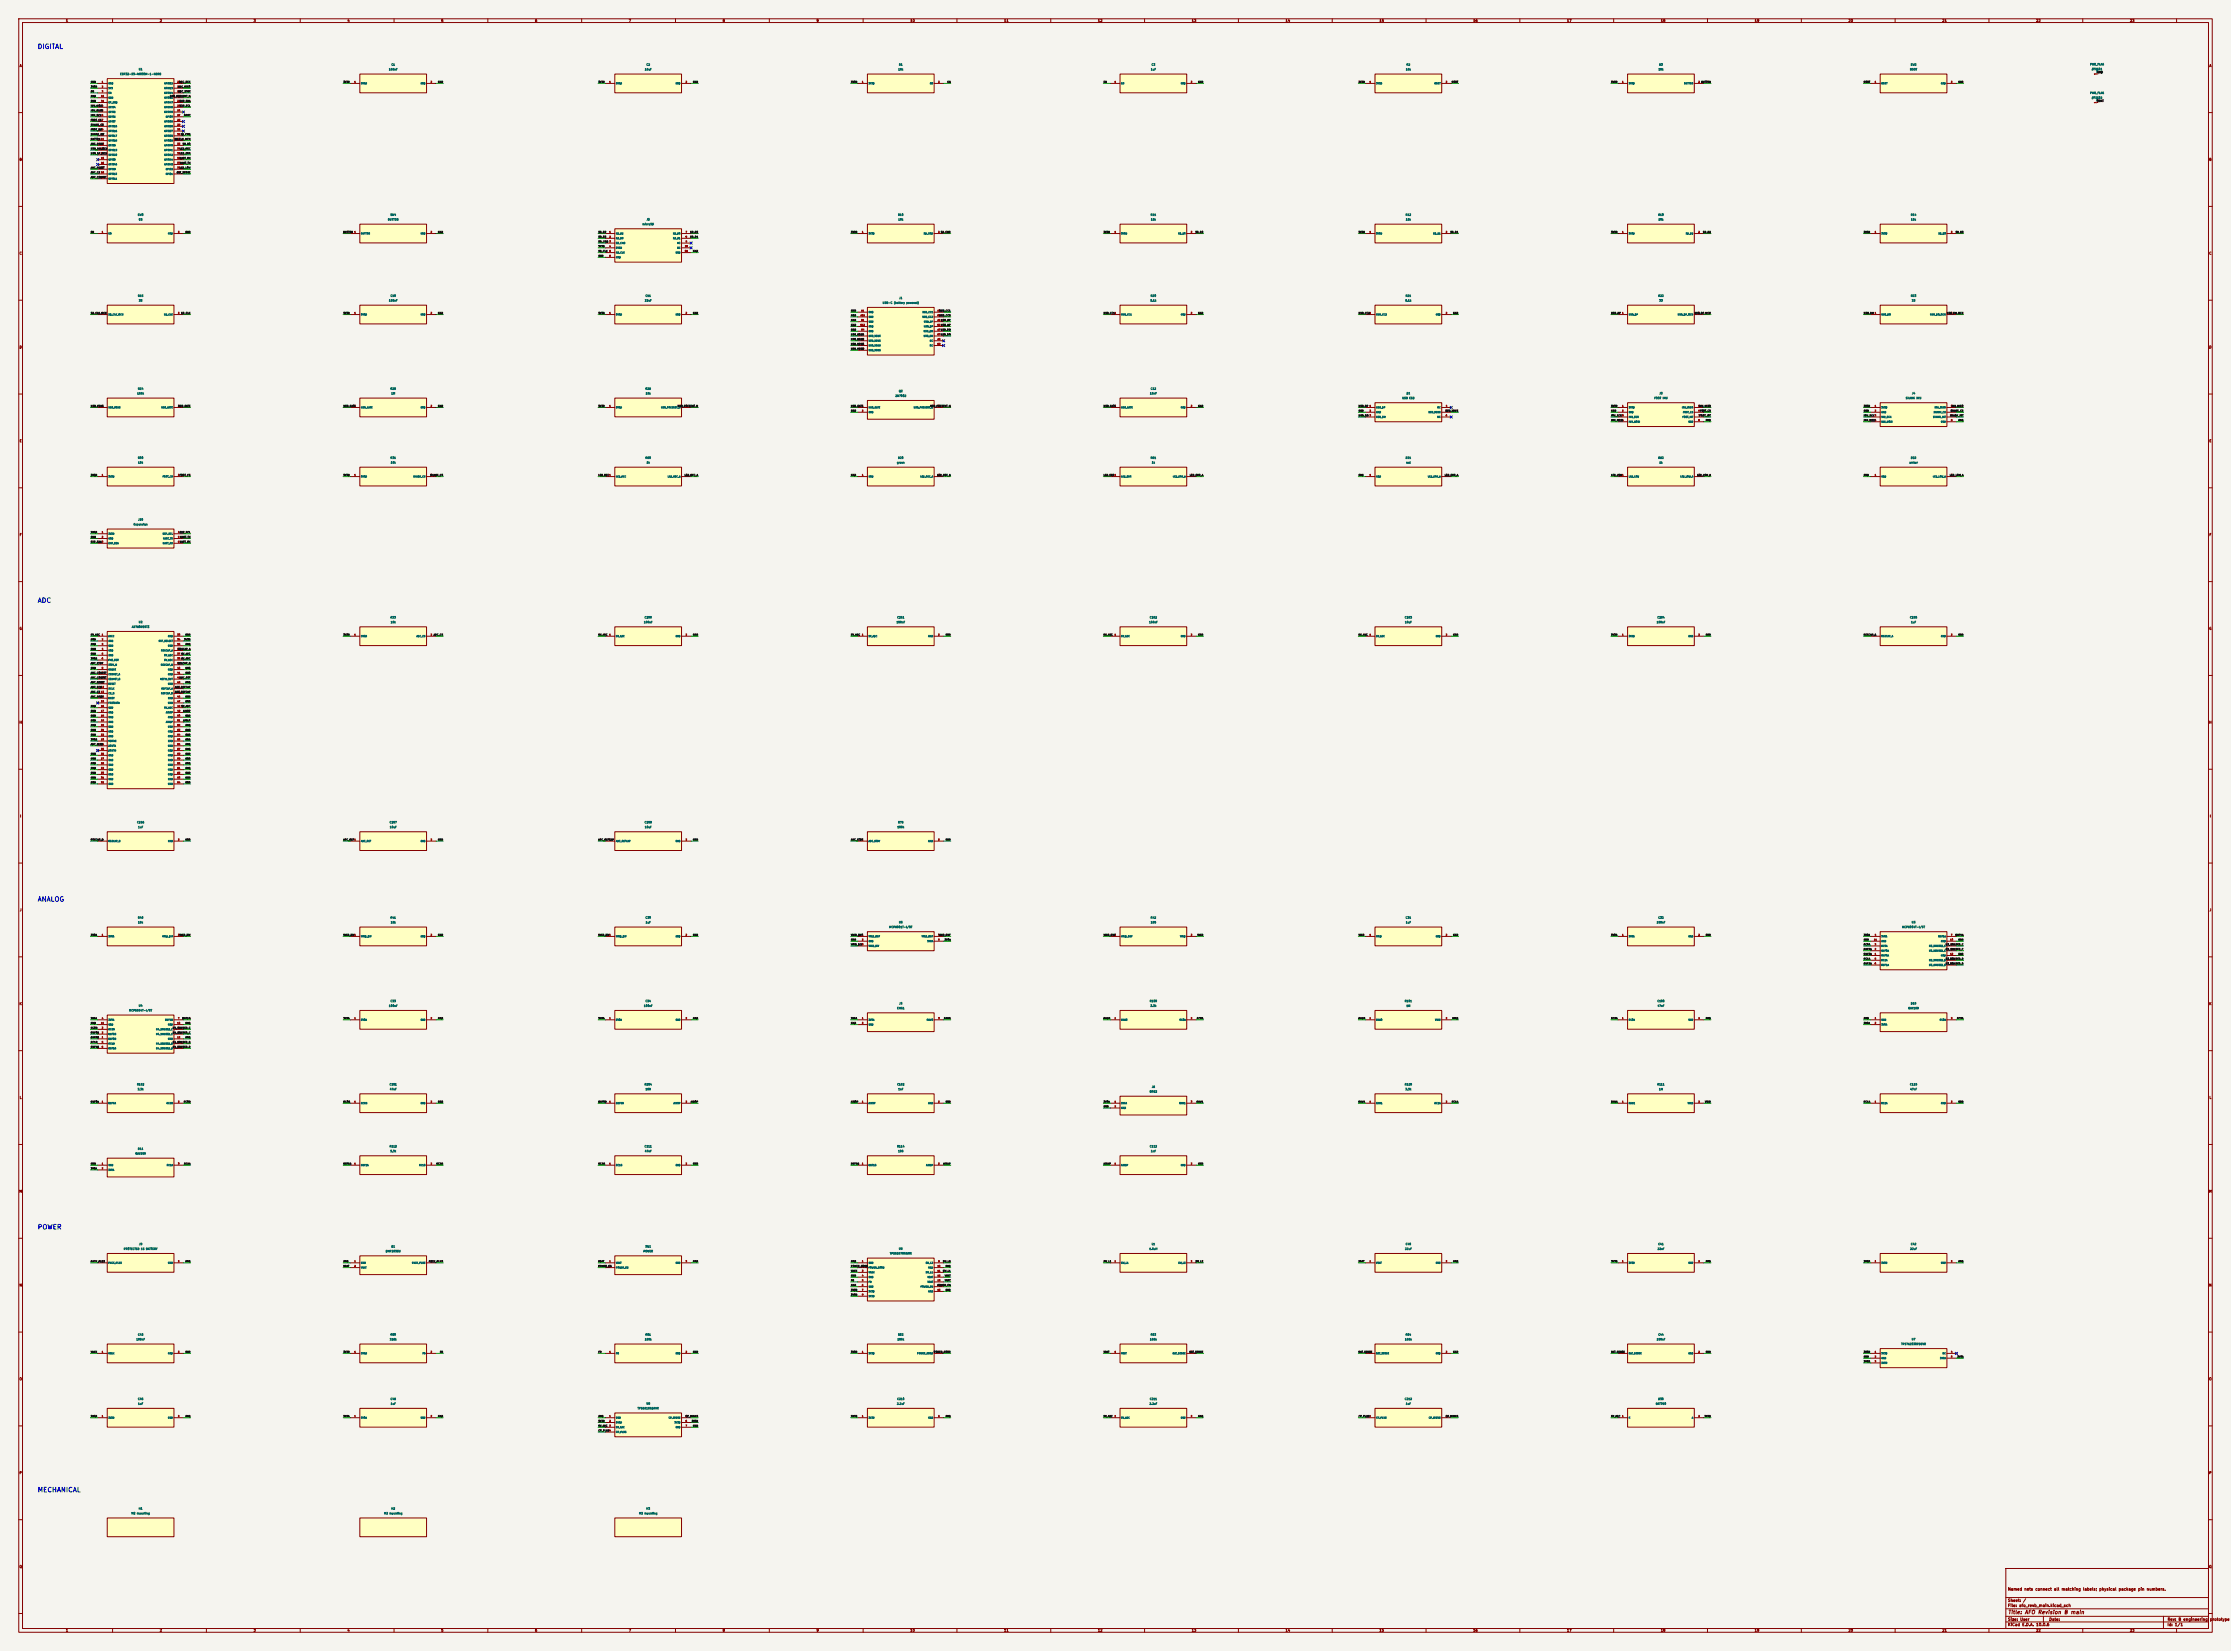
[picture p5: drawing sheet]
<svg xmlns="http://www.w3.org/2000/svg" width="1189mm" height="880mm" viewBox="0 0 1189 880" stroke-linecap="round" stroke-linejoin="round" font-family="sans-serif">
<defs><g id="words">
<g font-size="2.5" fill="#0000c2">
<text x="20" y="27">DIGITAL</text>
<text x="20" y="322">ADC</text>
<text x="20" y="481">ANALOG</text>
<text x="20" y="656">POWER</text>
<text x="20" y="796">MECHANICAL</text>
</g>
<text font-size="2" fill="#840000" x="1070" y="861">Title: AFO Revision B main</text>
<g font-size="1.5" fill="#840000">
<text x="1070" y="848">Named nets connect all matching labels; physical package pin numbers.</text>
<text x="1070" y="857">File: afo_revb_main.kicad_sch</text>
<text x="1070" y="854">Sheet: /</text>
<text x="1070" y="867">KiCad E.D.A. 10.0.6</text>
<text x="1070" y="864">Size: User</text>
<text x="1092" y="864">Date:</text>
<text x="1155" y="867">Id: 1/1</text>
<text x="1155" y="864">Rev: B engineering</text>
<text x="1178" y="864">prototype</text>
</g>
<g font-size="1.3" fill="#840000">
<text x="35" y="12">1</text>
<text x="85" y="12">2</text>
<text x="135" y="12">3</text>
<text x="185" y="12">4</text>
<text x="235" y="12">5</text>
<text x="285" y="12">6</text>
<text x="335" y="12">7</text>
<text x="385" y="12">8</text>
<text x="435" y="12">9</text>
<text x="485" y="12">10</text>
<text x="535" y="12">11</text>
<text x="585" y="12">12</text>
<text x="635" y="12">13</text>
<text x="685" y="12">14</text>
<text x="735" y="12">15</text>
<text x="785" y="12">16</text>
<text x="835" y="12">17</text>
<text x="885" y="12">18</text>
<text x="935" y="12">19</text>
<text x="985" y="12">20</text>
<text x="1035" y="12">21</text>
<text x="1085" y="12">22</text>
<text x="1135" y="12">23</text>
<text x="10" y="36">A</text>
<text x="1177" y="36">A</text>
<text x="10" y="86">B</text>
<text x="1177" y="86">B</text>
<text x="10" y="136">C</text>
<text x="1177" y="136">C</text>
<text x="10" y="186">D</text>
<text x="1177" y="186">D</text>
<text x="10" y="236">E</text>
<text x="1177" y="236">E</text>
<text x="10" y="286">F</text>
<text x="1177" y="286">F</text>
<text x="10" y="336">G</text>
<text x="1177" y="336">G</text>
<text x="10" y="386">H</text>
<text x="1177" y="386">H</text>
<text x="11" y="436">I</text>
<text x="1178" y="436">I</text>
<text x="10" y="486">J</text>
<text x="1177" y="486">J</text>
<text x="10" y="536">K</text>
<text x="1177" y="536">K</text>
<text x="10" y="586">L</text>
<text x="1177" y="586">L</text>
<text x="10" y="636">M</text>
<text x="1177" y="636">M</text>
<text x="10" y="686">N</text>
<text x="1177" y="686">N</text>
<text x="10" y="736">O</text>
<text x="1177" y="736">O</text>
<text x="10" y="786">P</text>
<text x="1177" y="786">P</text>
<text x="10" y="836">Q</text>
<text x="1177" y="836">Q</text>
<text x="35" y="870">1</text>
<text x="85" y="870">2</text>
<text x="135" y="870">3</text>
<text x="185" y="870">4</text>
<text x="235" y="870">5</text>
<text x="285" y="870">6</text>
<text x="335" y="870">7</text>
<text x="385" y="870">8</text>
<text x="435" y="870">9</text>
<text x="485" y="870">10</text>
<text x="535" y="870">11</text>
<text x="585" y="870">12</text>
<text x="635" y="870">13</text>
<text x="685" y="870">14</text>
<text x="735" y="870">15</text>
<text x="785" y="870">16</text>
<text x="835" y="870">17</text>
<text x="885" y="870">18</text>
<text x="935" y="870">19</text>
<text x="985" y="870">20</text>
<text x="1035" y="870">21</text>
<text x="1085" y="870">22</text>
<text x="1135" y="870">23</text>
</g>
<g font-size="1" fill="#006464">
<text x="208" y="35">C1</text>
<text x="344" y="35">C2</text>
<text x="479" y="35">R1</text>
<text x="614" y="35">C3</text>
<text x="749" y="35">R2</text>
<text x="884" y="35">R3</text>
<text x="1018" y="35">SW2</text>
<text x="1114" y="35">PWR_FLAG</text>
<text x="64" y="40">ESP32-S3-WROOM-1-N8R8</text>
<text x="74" y="38">U1</text>
<text x="207" y="38">100nF</text>
<text x="344" y="38">10uF</text>
<text x="479" y="38">10k</text>
<text x="613" y="38">1uF</text>
<text x="749" y="38">10k</text>
<text x="884" y="38">10k</text>
<text x="1018" y="38">BOOT</text>
<text x="1115" y="38">#FLG01</text>
<text x="1118" y="39" transform="rotate(-90 1118 39)">pwr</text>
<text x="1114" y="50">PWR_FLAG</text>
<text x="1115" y="53">#FLG02</text>
<text x="1118" y="54" transform="rotate(-90 1118 54)">pwr</text>
<text x="73" y="115">SW3</text>
<text x="74" y="118">EN</text>
<text x="207" y="118">BUTTON</text>
<text x="208" y="115">SW4</text>
<text x="344" y="118">J2</text>
<text x="479" y="115">R10</text>
<text x="479" y="118">10k</text>
<text x="613" y="115">R11</text>
<text x="613" y="118">10k</text>
<text x="749" y="115">R12</text>
<text x="749" y="118">10k</text>
<text x="884" y="115">R13</text>
<text x="884" y="118">10k</text>
<text x="1018" y="115">R14</text>
<text x="1018" y="118">10k</text>
<text x="342" y="120">microSD</text>
<text x="73" y="158">R15</text>
<text x="74" y="161">33</text>
<text x="207" y="161">100nF</text>
<text x="208" y="158">C10</text>
<text x="344" y="161">22uF</text>
<text x="344" y="158">C11</text>
<text x="479" y="160">J1</text>
<text x="613" y="161">5.1k</text>
<text x="613" y="158">R20</text>
<text x="749" y="161">5.1k</text>
<text x="749" y="158">R21</text>
<text x="884" y="158">R22</text>
<text x="884" y="161">33</text>
<text x="1018" y="158">R23</text>
<text x="1019" y="161">33</text>
<text x="470" y="162">USB-C (battery powered)</text>
<text x="73" y="208">R24</text>
<text x="208" y="208">R25</text>
<text x="344" y="208">R26</text>
<text x="479" y="209">Q2</text>
<text x="613" y="208">C12</text>
<text x="73" y="210">100k</text>
<text x="208" y="210">1M</text>
<text x="344" y="210">10k</text>
<text x="477" y="212">2N7002</text>
<text x="613" y="210">10nF</text>
<text x="747" y="213">USB ESD</text>
<text x="749" y="210">D1</text>
<text x="882" y="213">FOOT IMU</text>
<text x="884" y="210">J3</text>
<text x="1016" y="213">SHANK IMU</text>
<text x="1019" y="210">J4</text>
<text x="73" y="245">R30</text>
<text x="208" y="245">R31</text>
<text x="344" y="245">R60</text>
<text x="479" y="245">D20</text>
<text x="613" y="245">R61</text>
<text x="749" y="245">D21</text>
<text x="884" y="245">R62</text>
<text x="1018" y="245">D22</text>
<text x="73" y="247">10k</text>
<text x="208" y="247">10k</text>
<text x="344" y="247">1k</text>
<text x="478" y="247">green</text>
<text x="614" y="247">1k</text>
<text x="749" y="247">red</text>
<text x="884" y="247">1k</text>
<text x="1017" y="247">amber</text>
<text x="71" y="280">Expansion</text>
<text x="73" y="278">J10</text>
<text x="208" y="330">R33</text>
<text x="343" y="330">C200</text>
<text x="478" y="330">C201</text>
<text x="613" y="330">C202</text>
<text x="749" y="330">C203</text>
<text x="883" y="330">C204</text>
<text x="1018" y="330">C205</text>
<text x="70" y="335">AD7606BSTZ</text>
<text x="74" y="332">U2</text>
<text x="208" y="332">10k</text>
<text x="343" y="332">100nF</text>
<text x="478" y="332">100nF</text>
<text x="612" y="332">100nF</text>
<text x="749" y="332">10uF</text>
<text x="883" y="332">100nF</text>
<text x="1018" y="332">1uF</text>
<text x="73" y="439">C206</text>
<text x="73" y="442">1uF</text>
<text x="208" y="439">C207</text>
<text x="208" y="442">10uF</text>
<text x="343" y="439">C208</text>
<text x="344" y="442">10uF</text>
<text x="478" y="442">100k</text>
<text x="479" y="439">R70</text>
<text x="73" y="490">R40</text>
<text x="208" y="490">R41</text>
<text x="344" y="490">C30</text>
<text x="613" y="490">R42</text>
<text x="749" y="490">C31</text>
<text x="884" y="490">C32</text>
<text x="73" y="492">10k</text>
<text x="208" y="492">10k</text>
<text x="344" y="492">1uF</text>
<text x="474" y="495">MCP6001T-I/OT</text>
<text x="479" y="492">U5</text>
<text x="613" y="492">100</text>
<text x="749" y="492">1uF</text>
<text x="883" y="492">100nF</text>
<text x="1014" y="495">MCP6004T-I/ST</text>
<text x="1019" y="492">U3</text>
<text x="69" y="539">MCP6004T-I/ST</text>
<text x="74" y="537">U4</text>
<text x="207" y="537">100nF</text>
<text x="208" y="534">C33</text>
<text x="343" y="537">100nF</text>
<text x="344" y="534">C34</text>
<text x="478" y="538">EMG1</text>
<text x="479" y="536">J5</text>
<text x="613" y="534">R100</text>
<text x="613" y="537">3.3k</text>
<text x="749" y="534">R101</text>
<text x="749" y="537">1M</text>
<text x="883" y="534">C100</text>
<text x="883" y="537">47nF</text>
<text x="1017" y="538">BAV199</text>
<text x="1018" y="536">D10</text>
<text x="73" y="579">R102</text>
<text x="73" y="581">3.3k</text>
<text x="208" y="579">C101</text>
<text x="208" y="581">47nF</text>
<text x="343" y="579">R104</text>
<text x="344" y="581">100</text>
<text x="478" y="579">C102</text>
<text x="479" y="581">1nF</text>
<text x="614" y="580">J6</text>
<text x="749" y="579">R110</text>
<text x="749" y="581">3.3k</text>
<text x="883" y="579">R111</text>
<text x="884" y="581">1M</text>
<text x="1018" y="579">C110</text>
<text x="1018" y="581">47nF</text>
<text x="613" y="583">EMG2</text>
<text x="208" y="612">R112</text>
<text x="343" y="612">C111</text>
<text x="478" y="612">R114</text>
<text x="613" y="612">C112</text>
<text x="72" y="616">BAV199</text>
<text x="73" y="613">D11</text>
<text x="208" y="614">3.3k</text>
<text x="344" y="614">47nF</text>
<text x="479" y="614">100</text>
<text x="613" y="614">1nF</text>
<text x="74" y="664">J9</text>
<text x="208" y="665">Q1</text>
<text x="344" y="665">SW1</text>
<text x="614" y="664">L1</text>
<text x="749" y="664">C40</text>
<text x="884" y="664">C41</text>
<text x="1018" y="664">C42</text>
<text x="66" y="666">PROTECTED 1S BATTERY</text>
<text x="205" y="668">DMP2035U</text>
<text x="343" y="668">POWER</text>
<text x="474" y="669">TPS63070RNMR</text>
<text x="479" y="666">U6</text>
<text x="612" y="666">1.5uH</text>
<text x="749" y="666">22uF</text>
<text x="883" y="666">22uF</text>
<text x="1018" y="666">22uF</text>
<text x="73" y="712">C43</text>
<text x="208" y="712">R50</text>
<text x="344" y="712">R51</text>
<text x="479" y="712">R52</text>
<text x="613" y="712">R53</text>
<text x="749" y="712">R54</text>
<text x="884" y="712">C44</text>
<text x="73" y="715">100nF</text>
<text x="208" y="715">316k</text>
<text x="344" y="715">100k</text>
<text x="478" y="715">100k</text>
<text x="613" y="715">100k</text>
<text x="749" y="715">100k</text>
<text x="883" y="715">100nF</text>
<text x="1013" y="717">TPS7A2030PDBVR</text>
<text x="1019" y="715">U7</text>
<text x="73" y="746">C45</text>
<text x="73" y="749">1uF</text>
<text x="208" y="746">C46</text>
<text x="208" y="749">1uF</text>
<text x="344" y="749">U8</text>
<text x="478" y="749">2.2uF</text>
<text x="478" y="746">C210</text>
<text x="613" y="749">2.2uF</text>
<text x="613" y="746">C211</text>
<text x="749" y="746">C212</text>
<text x="749" y="749">1uF</text>
<text x="882" y="749">BAT760</text>
<text x="884" y="746">D30</text>
<text x="340" y="751">TPS60150DRVR</text>
<text x="70" y="807">M2 mounting</text>
<text x="74" y="805">H1</text>
<text x="205" y="807">M2 mounting</text>
<text x="208" y="805">H2</text>
<text x="340" y="807">M2 mounting</text>
<text x="344" y="805">H3</text>
</g>
<g font-size="1" fill="#a90000">
<text x="1117" y="40" transform="rotate(-90 1117 40)">1</text>
<text x="1117" y="55" transform="rotate(-90 1117 55)">1</text>
</g>
<g font-size="1" fill="#0f0f0f">
<text x="1118" y="39">GND</text>
<text x="1118" y="55">VBAT</text>
</g>
<g font-size=".9" fill="#0f0f0f">
<text x="48" y="47">3V3D</text>
<text x="48" y="44">GND</text>
<text x="95" y="47">ADC_MISO</text>
<text x="95" y="44">ADC_SCK</text>
<text x="183" y="44">3V3D</text>
<text x="233" y="44">GND</text>
<text x="319" y="44">3V3D</text>
<text x="369" y="44">GND</text>
<text x="453" y="44">3V3D</text>
<text x="505" y="44">EN</text>
<text x="588" y="44">EN</text>
<text x="638" y="44">GND</text>
<text x="724" y="44">3V3D</text>
<text x="774" y="44">BOOT</text>
<text x="859" y="44">3V3D</text>
<text x="993" y="44">BOOT</text>
<text x="1044" y="44">GND</text>
<text x="48" y="52">GND</text>
<text x="48" y="49">EN</text>
<text x="90" y="52">USB_PRESENT_N</text>
<text x="95" y="49">ADC_STBY</text>
<text x="48" y="60">IMU_MISO</text>
<text x="48" y="57">IMU_MOSI</text>
<text x="48" y="55">GND</text>
<text x="96" y="55">EXP_SDA</text>
<text x="96" y="57">EXP_SCL</text>
<text x="48" y="65">FOOT_CS</text>
<text x="48" y="62">IMU_SCK</text>
<text x="98" y="62">BOOT</text>
<text x="48" y="70">FOOT_INT</text>
<text x="48" y="67">SHANK_CS</text>
<text x="48" y="75">BUTTON</text>
<text x="48" y="72">SHANK_INT</text>
<text x="48" y="77">ADC_DRDY</text>
<text x="93" y="75">SD_CLK_MCU</text>
<text x="97" y="77">SD_D0</text>
<text x="48" y="82">USB_DP_MCU</text>
<text x="48" y="80">USB_DM_MCU</text>
<text x="96" y="82">LED_ERR</text>
<text x="96" y="80">LED_REC</text>
<text x="96" y="85">UART_RX</text>
<text x="48" y="95">ADC_CONVST</text>
<text x="48" y="93">ADC_CS</text>
<text x="48" y="90">ADC_RESET</text>
<text x="94" y="93">BAT_SENSE</text>
<text x="96" y="90">LED_LOW</text>
<text x="48" y="124">EN</text>
<text x="99" y="124">GND</text>
<text x="183" y="124">BUTTON</text>
<text x="233" y="124">GND</text>
<text x="319" y="124">SD_D2</text>
<text x="368" y="124">SD_D0</text>
<text x="453" y="124">3V3D</text>
<text x="588" y="124">3V3D</text>
<text x="637" y="124">SD_D0</text>
<text x="724" y="124">3V3D</text>
<text x="773" y="124">SD_D1</text>
<text x="859" y="124">3V3D</text>
<text x="907" y="124">SD_D2</text>
<text x="993" y="124">3V3D</text>
<text x="1042" y="124">SD_D3</text>
<text x="319" y="127">SD_D3</text>
<text x="319" y="129">SD_CMD</text>
<text x="368" y="127">SD_D1</text>
<text x="319" y="135">SD_CLK</text>
<text x="319" y="132">3V3D</text>
<text x="319" y="137">GND</text>
<text x="369" y="135">GND</text>
<text x="48" y="168">SD_CLK_MCU</text>
<text x="96" y="168">SD_CLK</text>
<text x="183" y="168">3V3D</text>
<text x="233" y="168">GND</text>
<text x="319" y="168">3V3D</text>
<text x="369" y="168">GND</text>
<text x="453" y="166">GND</text>
<text x="500" y="166">USB_CC1</text>
<text x="588" y="168">USB_CC1</text>
<text x="638" y="168">GND</text>
<text x="724" y="168">USB_CC2</text>
<text x="774" y="168">GND</text>
<text x="859" y="168">USB_DP</text>
<text x="903" y="168">USB_DP_MCU</text>
<text x="993" y="168">USB_DM</text>
<text x="1037" y="168">USB_DM_MCU</text>
<text x="453" y="169">GND</text>
<text x="453" y="171">GND</text>
<text x="453" y="174">GND</text>
<text x="500" y="169">USB_CC2</text>
<text x="453" y="179">USB_VBUS</text>
<text x="453" y="176">GND</text>
<text x="453" y="182">USB_VBUS</text>
<text x="453" y="184">USB_VBUS</text>
<text x="453" y="187">USB_VBUS</text>
<text x="48" y="217">USB_VBUS</text>
<text x="95" y="217">USB_GATE</text>
<text x="183" y="217">USB_GATE</text>
<text x="233" y="217">GND</text>
<text x="319" y="217">3V3D</text>
<text x="361" y="217">USB_PRESENT_N</text>
<text x="453" y="220">GND</text>
<text x="453" y="217">USB_GATE</text>
<text x="496" y="217">USB_PRESENT_N</text>
<text x="588" y="217">USB_GATE</text>
<text x="638" y="217">GND</text>
<text x="724" y="217">USB_DP</text>
<text x="724" y="220">GND</text>
<text x="770" y="220">USB_VBUS</text>
<text x="859" y="217">3V3D</text>
<text x="859" y="220">GND</text>
<text x="905" y="217">IMU_MISO</text>
<text x="993" y="220">GND</text>
<text x="993" y="217">3V3D</text>
<text x="1039" y="220">SHANK_CS</text>
<text x="1040" y="217">IMU_MISO</text>
<text x="724" y="222">USB_DM</text>
<text x="859" y="222">IMU_SCK</text>
<text x="859" y="225">IMU_MOSI</text>
<text x="909" y="225">GND</text>
<text x="993" y="222">IMU_SCK</text>
<text x="993" y="225">IMU_MOSI</text>
<text x="1039" y="222">SHANK_INT</text>
<text x="1044" y="225">GND</text>
<text x="48" y="254">3V3D</text>
<text x="183" y="254">3V3D</text>
<text x="229" y="254">SHANK_CS</text>
<text x="319" y="254">LED_REC</text>
<text x="365" y="254">LED_REC_A</text>
<text x="453" y="254">GND</text>
<text x="499" y="254">LED_REC_A</text>
<text x="588" y="254">LED_ERR</text>
<text x="634" y="254">LED_ERR_A</text>
<text x="724" y="254">GND</text>
<text x="770" y="254">LED_ERR_A</text>
<text x="859" y="254">LED_LOW</text>
<text x="904" y="254">LED_LOW_A</text>
<text x="993" y="254">GND</text>
<text x="1039" y="254">LED_LOW_A</text>
<text x="48" y="287">GND</text>
<text x="48" y="284">3V3D</text>
<text x="48" y="289">EXP_SDA</text>
<text x="48" y="339">5V_ADC</text>
<text x="48" y="342">GND</text>
<text x="98" y="342">3V3D</text>
<text x="99" y="339">GND</text>
<text x="183" y="339">3V3D</text>
<text x="231" y="339">ADC_CS</text>
<text x="319" y="339">5V_ADC</text>
<text x="369" y="339">GND</text>
<text x="453" y="339">5V_ADC</text>
<text x="504" y="339">GND</text>
<text x="588" y="339">5V_ADC</text>
<text x="638" y="339">GND</text>
<text x="724" y="339">5V_ADC</text>
<text x="774" y="339">GND</text>
<text x="859" y="339">3V3D</text>
<text x="909" y="339">GND</text>
<text x="993" y="339">REGCAP_A</text>
<text x="1044" y="339">GND</text>
<text x="48" y="344">GND</text>
<text x="48" y="347">GND</text>
<text x="95" y="347">REGCAP_A</text>
<text x="99" y="344">GND</text>
<text x="48" y="349">GND</text>
<text x="48" y="352">3V3D</text>
<text x="97" y="349">5V_ADC</text>
<text x="97" y="352">5V_ADC</text>
<text x="48" y="354">ADC_STBY</text>
<text x="48" y="359">ADC_CONVST</text>
<text x="48" y="357">GND</text>
<text x="95" y="354">REGCAP_B</text>
<text x="99" y="359">GND</text>
<text x="99" y="357">GND</text>
<text x="48" y="362">ADC_CONVST</text>
<text x="48" y="364">ADC_RESET</text>
<text x="96" y="362">ADC_REF</text>
<text x="99" y="364">GND</text>
<text x="48" y="367">ADC_SCK</text>
<text x="48" y="369">ADC_CS</text>
<text x="93" y="369">ADC_REFCAP</text>
<text x="93" y="367">ADC_REFCAP</text>
<text x="48" y="377">GND</text>
<text x="48" y="372">ADC_DRDY</text>
<text x="97" y="377">5V_ADC</text>
<text x="99" y="375">GND</text>
<text x="99" y="372">GND</text>
<text x="48" y="380">GND</text>
<text x="48" y="382">GND</text>
<text x="98" y="380">AIN0P</text>
<text x="99" y="382">GND</text>
<text x="48" y="385">GND</text>
<text x="48" y="387">GND</text>
<text x="48" y="390">GND</text>
<text x="98" y="385">AIN1P</text>
<text x="99" y="390">GND</text>
<text x="99" y="387">GND</text>
<text x="48" y="392">GND</text>
<text x="48" y="395">3V3D</text>
<text x="99" y="395">GND</text>
<text x="99" y="392">GND</text>
<text x="48" y="397">ADC_MISO</text>
<text x="99" y="400">GND</text>
<text x="99" y="397">GND</text>
<text x="48" y="403">GND</text>
<text x="48" y="405">GND</text>
<text x="48" y="408">GND</text>
<text x="99" y="408">GND</text>
<text x="99" y="405">GND</text>
<text x="99" y="403">GND</text>
<text x="48" y="410">GND</text>
<text x="48" y="413">GND</text>
<text x="99" y="413">GND</text>
<text x="99" y="410">GND</text>
<text x="48" y="418">GND</text>
<text x="48" y="415">GND</text>
<text x="99" y="418">GND</text>
<text x="99" y="415">GND</text>
<text x="48" y="448">REGCAP_B</text>
<text x="99" y="448">GND</text>
<text x="183" y="448">ADC_REF</text>
<text x="233" y="448">GND</text>
<text x="319" y="448">ADC_REFCAP</text>
<text x="369" y="448">GND</text>
<text x="453" y="448">ADC_STBY</text>
<text x="504" y="448">GND</text>
<text x="48" y="499">3V0A</text>
<text x="183" y="499">VMID_DIV</text>
<text x="233" y="499">GND</text>
<text x="319" y="499">VMID_DIV</text>
<text x="369" y="499">GND</text>
<text x="453" y="502">GND</text>
<text x="453" y="499">VMID_BUF</text>
<text x="500" y="499">VMID_BUF</text>
<text x="503" y="502">3V0A</text>
<text x="588" y="499">VMID_BUF</text>
<text x="638" y="499">VMID</text>
<text x="724" y="499">VMID</text>
<text x="774" y="499">GND</text>
<text x="859" y="499">3V0A</text>
<text x="909" y="499">GND</text>
<text x="993" y="502">GND</text>
<text x="993" y="499">3V0A</text>
<text x="1042" y="499">BUF1A</text>
<text x="1044" y="502">GND</text>
<text x="453" y="504">VMID_DIV</text>
<text x="993" y="507">BUF0A</text>
<text x="993" y="504">RC0A</text>
<text x="993" y="509">BUF0A</text>
<text x="1037" y="507">U3_UNUSED_C</text>
<text x="1037" y="504">U3_UNUSED_C</text>
<text x="1044" y="509">GND</text>
<text x="993" y="514">BUF1A</text>
<text x="993" y="512">RC1A</text>
<text x="1037" y="514">U3_UNUSED_D</text>
<text x="1037" y="512">U3_UNUSED_D</text>
<text x="48" y="543">3V0A</text>
<text x="97" y="543">BUF1B</text>
<text x="183" y="543">3V0A</text>
<text x="233" y="543">GND</text>
<text x="319" y="543">3V0A</text>
<text x="369" y="543">GND</text>
<text x="453" y="543">3V0A</text>
<text x="503" y="543">RAW0</text>
<text x="588" y="543">RAW0</text>
<text x="638" y="543">RC0A</text>
<text x="724" y="543">RAW0</text>
<text x="774" y="543">VMID</text>
<text x="859" y="543">RC0A</text>
<text x="909" y="543">GND</text>
<text x="993" y="543">GND</text>
<text x="1043" y="543">RC0A</text>
<text x="48" y="551">BUF0B</text>
<text x="48" y="549">RC0B</text>
<text x="48" y="546">GND</text>
<text x="92" y="549">U4_UNUSED_C</text>
<text x="92" y="551">U4_UNUSED_C</text>
<text x="99" y="546">GND</text>
<text x="453" y="546">GND</text>
<text x="993" y="546">3V0A</text>
<text x="48" y="556">RC1B</text>
<text x="48" y="554">BUF0B</text>
<text x="92" y="556">U4_UNUSED_D</text>
<text x="99" y="554">GND</text>
<text x="48" y="559">BUF1B</text>
<text x="92" y="559">U4_UNUSED_D</text>
<text x="48" y="588">BUF0A</text>
<text x="98" y="588">RC0B</text>
<text x="183" y="588">RC0B</text>
<text x="233" y="588">GND</text>
<text x="319" y="588">BUF0B</text>
<text x="368" y="588">AIN0P</text>
<text x="453" y="588">AIN0P</text>
<text x="504" y="588">GND</text>
<text x="588" y="588">3V0A</text>
<text x="638" y="588">RAW1</text>
<text x="724" y="588">RAW1</text>
<text x="774" y="588">RC1A</text>
<text x="859" y="588">RAW1</text>
<text x="909" y="588">VMID</text>
<text x="993" y="588">RC1A</text>
<text x="1044" y="588">GND</text>
<text x="588" y="590">GND</text>
<text x="48" y="623">3V0A</text>
<text x="48" y="621">GND</text>
<text x="98" y="621">RC1A</text>
<text x="183" y="621">BUF1A</text>
<text x="232" y="621">RC1B</text>
<text x="319" y="621">RC1B</text>
<text x="369" y="621">GND</text>
<text x="453" y="621">BUF1B</text>
<text x="503" y="621">AIN1P</text>
<text x="588" y="621">AIN1P</text>
<text x="638" y="621">GND</text>
<text x="48" y="673">PACK_PLUS</text>
<text x="99" y="673">GND</text>
<text x="183" y="673">GND</text>
<text x="183" y="676">VBAT</text>
<text x="228" y="673">PACK_PLUS</text>
<text x="319" y="676">POWER_EN</text>
<text x="319" y="673">VBAT</text>
<text x="369" y="673">GND</text>
<text x="453" y="673">GND</text>
<text x="453" y="676">POWER_GOOD</text>
<text x="502" y="673">SW_L2</text>
<text x="504" y="676">GND</text>
<text x="588" y="673">SW_L1</text>
<text x="637" y="673">SW_L2</text>
<text x="724" y="673">VBAT</text>
<text x="774" y="673">GND</text>
<text x="859" y="673">3V3D</text>
<text x="909" y="673">GND</text>
<text x="993" y="673">3V3D</text>
<text x="1044" y="673">GND</text>
<text x="453" y="678">VAUX</text>
<text x="453" y="681">GND</text>
<text x="453" y="683">FB</text>
<text x="502" y="678">SW_L1</text>
<text x="503" y="681">VBAT</text>
<text x="503" y="683">VBAT</text>
<text x="453" y="688">3V3D</text>
<text x="453" y="686">GND</text>
<text x="500" y="686">POWER_EN</text>
<text x="504" y="688">GND</text>
<text x="453" y="691">3V3D</text>
<text x="48" y="721">VAUX</text>
<text x="99" y="721">GND</text>
<text x="183" y="721">3V3D</text>
<text x="234" y="721">FB</text>
<text x="319" y="721">FB</text>
<text x="369" y="721">GND</text>
<text x="453" y="721">3V3D</text>
<text x="498" y="721">POWER_GOOD</text>
<text x="588" y="721">VBAT</text>
<text x="634" y="721">BAT_SENSE</text>
<text x="724" y="721">BAT_SENSE</text>
<text x="774" y="721">GND</text>
<text x="859" y="721">BAT_SENSE</text>
<text x="909" y="721">GND</text>
<text x="993" y="724">GND</text>
<text x="993" y="721">3V3D</text>
<text x="1043" y="724">3V0A</text>
<text x="993" y="726">3V3D</text>
<text x="48" y="756">3V3D</text>
<text x="99" y="756">GND</text>
<text x="183" y="756">3V0A</text>
<text x="233" y="756">GND</text>
<text x="319" y="756">GND</text>
<text x="365" y="756">CP_MINUS</text>
<text x="453" y="756">3V3D</text>
<text x="504" y="756">GND</text>
<text x="588" y="756">5V_ADC</text>
<text x="638" y="756">GND</text>
<text x="724" y="756">CP_PLUS</text>
<text x="770" y="756">CP_MINUS</text>
<text x="859" y="756">5V_ADC</text>
<text x="908" y="756">3V3D</text>
<text x="319" y="758">3V3D</text>
<text x="319" y="761">5V_ADC</text>
<text x="369" y="758">3V3D</text>
<text x="369" y="761">GND</text>
<text x="319" y="763">CP_PLUS</text>
</g>
<g font-size=".9" fill="#006464">
<text x="58" y="45">GND</text>
<text x="58" y="48">3V3</text>
<text x="87" y="45">GPIO12</text>
<text x="87" y="48">GPIO13</text>
<text x="192" y="45">3V3D</text>
<text x="224" y="45">GND</text>
<text x="328" y="45">3V3D</text>
<text x="360" y="45">GND</text>
<text x="463" y="45">3V3D</text>
<text x="495" y="45">EN</text>
<text x="597" y="45">EN</text>
<text x="629" y="45">GND</text>
<text x="733" y="45">3V3D</text>
<text x="764" y="45">BOOT</text>
<text x="868" y="45">3V3D</text>
<text x="897" y="45">BUTTON</text>
<text x="1003" y="45">BOOT</text>
<text x="1034" y="45">GND</text>
<text x="58" y="50">EN</text>
<text x="58" y="53">GND</text>
<text x="87" y="50">GPIO14</text>
<text x="87" y="53">GPIO21</text>
<text x="58" y="58">GPIO4</text>
<text x="58" y="55">EP_GND</text>
<text x="87" y="55">GPIO47</text>
<text x="87" y="58">GPIO48</text>
<text x="58" y="60">GPIO5</text>
<text x="58" y="63">GPIO6</text>
<text x="58" y="65">GPIO7</text>
<text x="87" y="60">GPIO45</text>
<text x="87" y="65">GPIO35</text>
<text x="88" y="63">GPIO0</text>
<text x="58" y="68">GPIO15</text>
<text x="58" y="71">GPIO16</text>
<text x="87" y="68">GPIO36</text>
<text x="87" y="71">GPIO37</text>
<text x="58" y="73">GPIO17</text>
<text x="58" y="76">GPIO18</text>
<text x="87" y="73">GPIO38</text>
<text x="87" y="76">GPIO39</text>
<text x="58" y="78">GPIO8</text>
<text x="58" y="81">GPIO19</text>
<text x="58" y="83">GPIO20</text>
<text x="87" y="78">GPIO40</text>
<text x="87" y="81">GPIO41</text>
<text x="87" y="83">GPIO42</text>
<text x="58" y="86">GPIO3</text>
<text x="58" y="88">GPIO46</text>
<text x="87" y="86">GPIO44</text>
<text x="87" y="88">GPIO43</text>
<text x="58" y="91">GPIO9</text>
<text x="58" y="93">GPIO10</text>
<text x="58" y="96">GPIO11</text>
<text x="88" y="91">GPIO2</text>
<text x="88" y="93">GPIO1</text>
<text x="58" y="125">EN</text>
<text x="89" y="125">GND</text>
<text x="192" y="125">BUTTON</text>
<text x="224" y="125">GND</text>
<text x="328" y="125">SD_D2</text>
<text x="359" y="125">SD_D0</text>
<text x="463" y="125">3V3D</text>
<text x="492" y="125">SD_CMD</text>
<text x="597" y="125">3V3D</text>
<text x="628" y="125">SD_D0</text>
<text x="733" y="125">3V3D</text>
<text x="764" y="125">SD_D1</text>
<text x="868" y="125">3V3D</text>
<text x="898" y="125">SD_D2</text>
<text x="1003" y="125">3V3D</text>
<text x="1033" y="125">SD_D3</text>
<text x="328" y="128">SD_D3</text>
<text x="328" y="130">SD_CMD</text>
<text x="359" y="128">SD_D1</text>
<text x="361" y="130">NC</text>
<text x="328" y="133">3V3D</text>
<text x="328" y="135">SD_CLK</text>
<text x="328" y="138">GND</text>
<text x="360" y="135">GND</text>
<text x="361" y="133">NC</text>
<text x="463" y="167">GND</text>
<text x="491" y="167">USB_CC1</text>
<text x="58" y="168">SD_CLK_MCU</text>
<text x="87" y="168">SD_CLK</text>
<text x="192" y="168">3V3D</text>
<text x="224" y="168">GND</text>
<text x="328" y="168">3V3D</text>
<text x="360" y="168">GND</text>
<text x="463" y="170">GND</text>
<text x="463" y="172">GND</text>
<text x="491" y="170">USB_CC2</text>
<text x="492" y="172">USB_DP</text>
<text x="597" y="168">USB_CC1</text>
<text x="629" y="168">GND</text>
<text x="733" y="168">USB_CC2</text>
<text x="765" y="168">GND</text>
<text x="868" y="168">USB_DP</text>
<text x="894" y="168">USB_DP_MCU</text>
<text x="1003" y="168">USB_DM</text>
<text x="1029" y="168">USB_DM_MCU</text>
<text x="463" y="180">USB_VBUS</text>
<text x="463" y="175">GND</text>
<text x="463" y="177">GND</text>
<text x="492" y="177">USB_DM</text>
<text x="492" y="180">USB_DM</text>
<text x="492" y="175">USB_DP</text>
<text x="463" y="182">USB_VBUS</text>
<text x="463" y="185">USB_VBUS</text>
<text x="495" y="182">NC</text>
<text x="495" y="185">NC</text>
<text x="463" y="187">USB_VBUS</text>
<text x="58" y="218">USB_VBUS</text>
<text x="86" y="218">USB_GATE</text>
<text x="192" y="218">USB_GATE</text>
<text x="224" y="218">GND</text>
<text x="328" y="218">3V3D</text>
<text x="352" y="218">USB_PRESENT_N</text>
<text x="463" y="218">USB_GATE</text>
<text x="463" y="220">GND</text>
<text x="487" y="218">USB_PRESENT_N</text>
<text x="597" y="218">USB_GATE</text>
<text x="629" y="218">GND</text>
<text x="733" y="218">USB_DP</text>
<text x="733" y="220">GND</text>
<text x="761" y="220">USB_VBUS</text>
<text x="766" y="218">NC</text>
<text x="868" y="218">3V3D</text>
<text x="868" y="220">GND</text>
<text x="896" y="218">IMU_MISO</text>
<text x="897" y="220">FOOT_CS</text>
<text x="1003" y="218">3V3D</text>
<text x="1003" y="220">GND</text>
<text x="1030" y="220">SHANK_CS</text>
<text x="1031" y="218">IMU_MISO</text>
<text x="733" y="223">USB_DM</text>
<text x="766" y="223">NC</text>
<text x="868" y="223">IMU_SCK</text>
<text x="868" y="225">IMU_MOSI</text>
<text x="897" y="223">FOOT_INT</text>
<text x="900" y="225">GND</text>
<text x="1003" y="223">IMU_SCK</text>
<text x="1003" y="225">IMU_MOSI</text>
<text x="1030" y="223">SHANK_INT</text>
<text x="1034" y="225">GND</text>
<text x="58" y="255">3V3D</text>
<text x="87" y="255">FOOT_CS</text>
<text x="192" y="255">3V3D</text>
<text x="220" y="255">SHANK_CS</text>
<text x="328" y="255">LED_REC</text>
<text x="356" y="255">LED_REC_A</text>
<text x="463" y="255">GND</text>
<text x="490" y="255">LED_REC_A</text>
<text x="597" y="255">LED_ERR</text>
<text x="625" y="255">LED_ERR_A</text>
<text x="733" y="255">GND</text>
<text x="761" y="255">LED_ERR_A</text>
<text x="868" y="255">LED_LOW</text>
<text x="895" y="255">LED_LOW_A</text>
<text x="1003" y="255">GND</text>
<text x="1030" y="255">LED_LOW_A</text>
<text x="58" y="285">3V3D</text>
<text x="58" y="288">GND</text>
<text x="87" y="285">EXP_SCL</text>
<text x="87" y="288">UART_TX</text>
<text x="58" y="290">EXP_SDA</text>
<text x="87" y="290">UART_RX</text>
<text x="58" y="340">AVCC</text>
<text x="89" y="340">GND</text>
<text x="192" y="340">3V3D</text>
<text x="222" y="340">ADC_CS</text>
<text x="328" y="340">5V_ADC</text>
<text x="360" y="340">GND</text>
<text x="463" y="340">5V_ADC</text>
<text x="495" y="340">GND</text>
<text x="597" y="340">5V_ADC</text>
<text x="629" y="340">GND</text>
<text x="733" y="340">5V_ADC</text>
<text x="765" y="340">GND</text>
<text x="868" y="340">3V3D</text>
<text x="900" y="340">GND</text>
<text x="1003" y="340">REGCAP_A</text>
<text x="1034" y="340">GND</text>
<text x="58" y="342">GND</text>
<text x="58" y="345">GND</text>
<text x="58" y="347">GND</text>
<text x="84" y="342">REF_SELECT</text>
<text x="86" y="347">REGCAP_A</text>
<text x="89" y="345">GND</text>
<text x="58" y="350">GND</text>
<text x="58" y="352">PAR_SER</text>
<text x="87" y="350">5V_ADC</text>
<text x="87" y="352">5V_ADC</text>
<text x="58" y="355">STBY_N</text>
<text x="58" y="358">RANGE</text>
<text x="86" y="355">REGCAP_B</text>
<text x="89" y="358">GND</text>
<text x="58" y="360">CONVST_A</text>
<text x="58" y="363">CONVST_B</text>
<text x="58" y="365">RESET</text>
<text x="85" y="363">REFIN_OUT</text>
<text x="89" y="360">GND</text>
<text x="89" y="365">GND</text>
<text x="58" y="368">SCLK</text>
<text x="58" y="370">CS_N</text>
<text x="86" y="370">REFCAP_B</text>
<text x="86" y="368">REFCAP_A</text>
<text x="58" y="373">BUSY</text>
<text x="58" y="375">FRSTDATA</text>
<text x="58" y="378">GND</text>
<text x="87" y="378">5V_ADC</text>
<text x="89" y="373">GND</text>
<text x="89" y="375">GND</text>
<text x="58" y="380">GND</text>
<text x="58" y="383">GND</text>
<text x="88" y="380">AIN0P</text>
<text x="89" y="383">GND</text>
<text x="58" y="385">GND</text>
<text x="58" y="388">GND</text>
<text x="88" y="385">AIN1P</text>
<text x="89" y="388">GND</text>
<text x="58" y="391">GND</text>
<text x="58" y="393">GND</text>
<text x="58" y="396">VDRIVE</text>
<text x="89" y="391">GND</text>
<text x="89" y="393">GND</text>
<text x="89" y="396">GND</text>
<text x="58" y="398">DOUTA</text>
<text x="58" y="401">DOUTB</text>
<text x="89" y="398">GND</text>
<text x="89" y="401">GND</text>
<text x="58" y="403">GND</text>
<text x="58" y="406">GND</text>
<text x="89" y="403">GND</text>
<text x="89" y="406">GND</text>
<text x="58" y="408">GND</text>
<text x="58" y="411">GND</text>
<text x="58" y="413">GND</text>
<text x="89" y="408">GND</text>
<text x="89" y="411">GND</text>
<text x="89" y="413">GND</text>
<text x="58" y="416">GND</text>
<text x="58" y="418">GND</text>
<text x="89" y="416">GND</text>
<text x="89" y="418">GND</text>
<text x="58" y="449">REGCAP_B</text>
<text x="89" y="449">GND</text>
<text x="192" y="449">ADC_REF</text>
<text x="224" y="449">GND</text>
<text x="328" y="449">ADC_REFCAP</text>
<text x="360" y="449">GND</text>
<text x="463" y="449">ADC_STBY</text>
<text x="495" y="449">GND</text>
<text x="58" y="500">3V0A</text>
<text x="86" y="500">VMID_DIV</text>
<text x="192" y="500">VMID_DIV</text>
<text x="224" y="500">GND</text>
<text x="328" y="500">VMID_DIV</text>
<text x="360" y="500">GND</text>
<text x="463" y="500">VMID_BUF</text>
<text x="463" y="502">GND</text>
<text x="491" y="500">VMID_BUF</text>
<text x="494" y="502">3V0A</text>
<text x="597" y="500">VMID_BUF</text>
<text x="629" y="500">VMID</text>
<text x="733" y="500">VMID</text>
<text x="765" y="500">GND</text>
<text x="868" y="500">3V0A</text>
<text x="900" y="500">GND</text>
<text x="1003" y="500">3V0A</text>
<text x="1003" y="502">GND</text>
<text x="1033" y="500">BUF1A</text>
<text x="1034" y="502">GND</text>
<text x="463" y="505">VMID_DIV</text>
<text x="1003" y="510">BUF0A</text>
<text x="1003" y="507">BUF0A</text>
<text x="1003" y="505">RC0A</text>
<text x="1028" y="507">U3_UNUSED_C</text>
<text x="1028" y="505">U3_UNUSED_C</text>
<text x="1034" y="510">GND</text>
<text x="1003" y="512">RC1A</text>
<text x="1003" y="515">BUF1A</text>
<text x="1028" y="512">U3_UNUSED_D</text>
<text x="1028" y="515">U3_UNUSED_D</text>
<text x="58" y="544">3V0A</text>
<text x="88" y="544">BUF1B</text>
<text x="192" y="544">3V0A</text>
<text x="224" y="544">GND</text>
<text x="328" y="544">3V0A</text>
<text x="360" y="544">GND</text>
<text x="463" y="544">3V0A</text>
<text x="494" y="544">RAW0</text>
<text x="597" y="544">RAW0</text>
<text x="629" y="544">RC0A</text>
<text x="733" y="544">RAW0</text>
<text x="765" y="544">VMID</text>
<text x="868" y="544">RC0A</text>
<text x="900" y="544">GND</text>
<text x="1003" y="544">GND</text>
<text x="1034" y="544">RC0A</text>
<text x="58" y="552">BUF0B</text>
<text x="58" y="549">RC0B</text>
<text x="58" y="547">GND</text>
<text x="83" y="552">U4_UNUSED_C</text>
<text x="83" y="549">U4_UNUSED_C</text>
<text x="89" y="547">GND</text>
<text x="463" y="547">GND</text>
<text x="1003" y="547">3V0A</text>
<text x="58" y="554">BUF0B</text>
<text x="58" y="557">RC1B</text>
<text x="83" y="557">U4_UNUSED_D</text>
<text x="89" y="554">GND</text>
<text x="58" y="559">BUF1B</text>
<text x="83" y="559">U4_UNUSED_D</text>
<text x="58" y="589">BUF0A</text>
<text x="89" y="589">RC0B</text>
<text x="192" y="589">RC0B</text>
<text x="224" y="589">GND</text>
<text x="328" y="589">BUF0B</text>
<text x="359" y="589">AIN0P</text>
<text x="463" y="589">AIN0P</text>
<text x="495" y="589">GND</text>
<text x="597" y="589">3V0A</text>
<text x="597" y="591">GND</text>
<text x="628" y="589">RAW1</text>
<text x="733" y="589">RAW1</text>
<text x="764" y="589">RC1A</text>
<text x="868" y="589">RAW1</text>
<text x="899" y="589">VMID</text>
<text x="1003" y="589">RC1A</text>
<text x="1034" y="589">GND</text>
<text x="58" y="622">GND</text>
<text x="89" y="622">RC1A</text>
<text x="192" y="622">BUF1A</text>
<text x="223" y="622">RC1B</text>
<text x="328" y="622">RC1B</text>
<text x="360" y="622">GND</text>
<text x="463" y="622">BUF1B</text>
<text x="493" y="622">AIN1P</text>
<text x="597" y="622">AIN1P</text>
<text x="629" y="622">GND</text>
<text x="58" y="624">3V0A</text>
<text x="58" y="674">PACK_PLUS</text>
<text x="89" y="674">GND</text>
<text x="192" y="674">GND</text>
<text x="192" y="676">VBAT</text>
<text x="219" y="674">PACK_PLUS</text>
<text x="328" y="674">VBAT</text>
<text x="328" y="676">POWER_EN</text>
<text x="360" y="674">GND</text>
<text x="463" y="674">GND</text>
<text x="463" y="676">POWER_GOOD</text>
<text x="493" y="674">SW_L2</text>
<text x="495" y="676">GND</text>
<text x="597" y="674">SW_L1</text>
<text x="628" y="674">SW_L2</text>
<text x="733" y="674">VBAT</text>
<text x="765" y="674">GND</text>
<text x="868" y="674">3V3D</text>
<text x="900" y="674">GND</text>
<text x="1003" y="674">3V3D</text>
<text x="1034" y="674">GND</text>
<text x="463" y="679">VAUX</text>
<text x="463" y="681">GND</text>
<text x="463" y="684">FB</text>
<text x="493" y="679">SW_L1</text>
<text x="494" y="681">VBAT</text>
<text x="494" y="684">VBAT</text>
<text x="463" y="686">GND</text>
<text x="463" y="689">3V3D</text>
<text x="491" y="686">POWER_EN</text>
<text x="495" y="689">GND</text>
<text x="463" y="692">3V3D</text>
<text x="58" y="722">VAUX</text>
<text x="89" y="722">GND</text>
<text x="192" y="722">3V3D</text>
<text x="225" y="722">FB</text>
<text x="328" y="722">FB</text>
<text x="360" y="722">GND</text>
<text x="463" y="722">3V3D</text>
<text x="489" y="722">POWER_GOOD</text>
<text x="597" y="722">VBAT</text>
<text x="625" y="722">BAT_SENSE</text>
<text x="733" y="722">BAT_SENSE</text>
<text x="765" y="722">GND</text>
<text x="868" y="722">BAT_SENSE</text>
<text x="900" y="722">GND</text>
<text x="1003" y="722">3V3D</text>
<text x="1003" y="725">GND</text>
<text x="1034" y="725">3V0A</text>
<text x="1035" y="722">NC</text>
<text x="1003" y="727">3V3D</text>
<text x="58" y="756">3V3D</text>
<text x="89" y="756">GND</text>
<text x="192" y="756">3V0A</text>
<text x="224" y="756">GND</text>
<text x="328" y="756">GND</text>
<text x="328" y="759">3V3D</text>
<text x="328" y="761">5V_ADC</text>
<text x="356" y="756">CP_MINUS</text>
<text x="359" y="759">3V3D</text>
<text x="360" y="761">GND</text>
<text x="463" y="756">3V3D</text>
<text x="495" y="756">GND</text>
<text x="597" y="756">5V_ADC</text>
<text x="629" y="756">GND</text>
<text x="733" y="756">CP_PLUS</text>
<text x="761" y="756">CP_MINUS</text>
<text x="868" y="756">K</text>
<text x="902" y="756">A</text>
<text x="328" y="764">CP_PLUS</text>
</g>
<g font-size=".8" fill="#a90000">
<text x="54" y="44">1</text>
<text x="54" y="47">2</text>
<text x="94" y="44">20</text>
<text x="94" y="47">21</text>
<text x="189" y="44">1</text>
<text x="229" y="44">2</text>
<text x="325" y="44">1</text>
<text x="365" y="44">2</text>
<text x="459" y="44">1</text>
<text x="500" y="44">2</text>
<text x="594" y="44">1</text>
<text x="635" y="44">2</text>
<text x="730" y="44">1</text>
<text x="770" y="44">2</text>
<text x="864" y="44">1</text>
<text x="905" y="44">2 BUTTON</text>
<text x="999" y="44">1</text>
<text x="1040" y="44">2</text>
<text x="54" y="52">40</text>
<text x="54" y="49">3</text>
<text x="94" y="49">22</text>
<text x="94" y="52">23</text>
<text x="54" y="54">41</text>
<text x="54" y="57">4</text>
<text x="54" y="59">5</text>
<text x="94" y="54">24</text>
<text x="94" y="57">25</text>
<text x="94" y="59">26</text>
<text x="54" y="62">6</text>
<text x="54" y="65">7</text>
<text x="94" y="62">27</text>
<text x="94" y="65">28</text>
<text x="54" y="67">8</text>
<text x="54" y="70">9</text>
<text x="94" y="67">29</text>
<text x="94" y="70">30</text>
<text x="54" y="72">10</text>
<text x="54" y="75">11</text>
<text x="54" y="77">12</text>
<text x="94" y="72">31SD_CMD</text>
<text x="94" y="75">32</text>
<text x="94" y="77">33</text>
<text x="54" y="80">13</text>
<text x="54" y="82">14</text>
<text x="94" y="80">34</text>
<text x="94" y="82">35</text>
<text x="54" y="85">15</text>
<text x="54" y="87">16</text>
<text x="54" y="90">17</text>
<text x="94" y="85">36</text>
<text x="94" y="87">37UART_TX</text>
<text x="94" y="90">38</text>
<text x="54" y="93">18</text>
<text x="54" y="95">19</text>
<text x="94" y="93">39</text>
<text x="54" y="124">1</text>
<text x="95" y="124">2</text>
<text x="189" y="124">1</text>
<text x="229" y="124">2</text>
<text x="325" y="124">1</text>
<text x="365" y="124">7</text>
<text x="459" y="124">1</text>
<text x="500" y="124">2 SD_CMD</text>
<text x="594" y="124">1</text>
<text x="635" y="124">2</text>
<text x="730" y="124">1</text>
<text x="770" y="124">2</text>
<text x="864" y="124">1</text>
<text x="905" y="124">2</text>
<text x="999" y="124">1</text>
<text x="1040" y="124">2</text>
<text x="325" y="127">2</text>
<text x="325" y="129">3</text>
<text x="325" y="132">4</text>
<text x="365" y="132">10</text>
<text x="365" y="127">8</text>
<text x="365" y="129">9</text>
<text x="325" y="134">5</text>
<text x="325" y="137">6</text>
<text x="365" y="134">SH</text>
<text x="54" y="167">1</text>
<text x="95" y="167">2</text>
<text x="189" y="167">1</text>
<text x="229" y="167">2</text>
<text x="325" y="167">1</text>
<text x="365" y="167">2</text>
<text x="459" y="166">A1</text>
<text x="500" y="166">A5</text>
<text x="594" y="167">1</text>
<text x="635" y="167">2</text>
<text x="730" y="167">1</text>
<text x="770" y="167">2</text>
<text x="864" y="167">1</text>
<text x="905" y="167">2</text>
<text x="999" y="167">1</text>
<text x="1040" y="167">2</text>
<text x="458" y="174">B12</text>
<text x="459" y="169">A12</text>
<text x="459" y="171">B1</text>
<text x="500" y="169">B5</text>
<text x="500" y="174">B6USB_DP</text>
<text x="500" y="171">A6 USB_DP</text>
<text x="459" y="176">SH</text>
<text x="459" y="179">A4</text>
<text x="500" y="179">B7USB_DM</text>
<text x="500" y="176">A7USB_DM</text>
<text x="459" y="184">B4</text>
<text x="459" y="181">A9</text>
<text x="500" y="184">B8</text>
<text x="500" y="181">A8</text>
<text x="459" y="186">B9</text>
<text x="54" y="217">1</text>
<text x="95" y="217">2</text>
<text x="189" y="217">1</text>
<text x="229" y="217">2</text>
<text x="325" y="217">1</text>
<text x="365" y="217">2</text>
<text x="459" y="217">1</text>
<text x="459" y="220">2</text>
<text x="500" y="217">3</text>
<text x="594" y="217">1</text>
<text x="635" y="217">2</text>
<text x="730" y="217">1</text>
<text x="730" y="220">2</text>
<text x="770" y="217">4</text>
<text x="770" y="220">5</text>
<text x="864" y="217">1</text>
<text x="864" y="220">2</text>
<text x="905" y="217">5</text>
<text x="905" y="220">6FOOT_CS</text>
<text x="999" y="217">1</text>
<text x="999" y="220">2</text>
<text x="1040" y="217">5</text>
<text x="1040" y="220">6</text>
<text x="730" y="222">3</text>
<text x="770" y="222">6</text>
<text x="864" y="222">3</text>
<text x="864" y="225">4</text>
<text x="905" y="222">7FOOT_INT</text>
<text x="905" y="225">8</text>
<text x="999" y="222">3</text>
<text x="999" y="225">4</text>
<text x="1040" y="222">7</text>
<text x="1040" y="225">8</text>
<text x="54" y="254">1</text>
<text x="95" y="254">2FOOT_CS</text>
<text x="189" y="254">1</text>
<text x="229" y="254">2</text>
<text x="325" y="254">1</text>
<text x="365" y="254">2</text>
<text x="459" y="254">1</text>
<text x="500" y="254">2</text>
<text x="594" y="254">1</text>
<text x="635" y="254">2</text>
<text x="730" y="254">1</text>
<text x="770" y="254">2</text>
<text x="864" y="254">1</text>
<text x="905" y="254">2</text>
<text x="999" y="254">1</text>
<text x="1040" y="254">2</text>
<text x="54" y="284">1</text>
<text x="54" y="287">2</text>
<text x="95" y="284">4EXP_SCL</text>
<text x="95" y="287">5 UART_TX</text>
<text x="54" y="289">3</text>
<text x="95" y="289">6UART_RX</text>
<text x="54" y="339">1</text>
<text x="54" y="341">2</text>
<text x="94" y="339">33</text>
<text x="94" y="341">34</text>
<text x="189" y="339">1</text>
<text x="229" y="339">2</text>
<text x="325" y="339">1</text>
<text x="365" y="339">2</text>
<text x="459" y="339">1</text>
<text x="500" y="339">2</text>
<text x="594" y="339">1</text>
<text x="635" y="339">2</text>
<text x="730" y="339">1</text>
<text x="770" y="339">2</text>
<text x="864" y="339">1</text>
<text x="905" y="339">2</text>
<text x="999" y="339">1</text>
<text x="1040" y="339">2</text>
<text x="54" y="344">3</text>
<text x="54" y="347">4</text>
<text x="94" y="344">35</text>
<text x="94" y="347">36</text>
<text x="54" y="349">5</text>
<text x="54" y="352">6</text>
<text x="94" y="349">37</text>
<text x="94" y="352">38</text>
<text x="54" y="354">7</text>
<text x="54" y="357">8</text>
<text x="54" y="359">9</text>
<text x="94" y="354">39</text>
<text x="94" y="357">40</text>
<text x="94" y="359">41</text>
<text x="54" y="362">10</text>
<text x="54" y="364">11</text>
<text x="94" y="362">42</text>
<text x="94" y="364">43</text>
<text x="54" y="367">12</text>
<text x="54" y="369">13</text>
<text x="54" y="372">14</text>
<text x="94" y="367">44</text>
<text x="94" y="369">45</text>
<text x="94" y="372">46</text>
<text x="54" y="374">15</text>
<text x="54" y="377">16</text>
<text x="94" y="374">47</text>
<text x="94" y="377">48</text>
<text x="54" y="380">17</text>
<text x="54" y="382">18</text>
<text x="94" y="380">49</text>
<text x="94" y="382">50</text>
<text x="54" y="385">19</text>
<text x="54" y="387">20</text>
<text x="54" y="390">21</text>
<text x="94" y="385">51</text>
<text x="94" y="387">52</text>
<text x="94" y="390">53</text>
<text x="54" y="392">22</text>
<text x="54" y="395">23</text>
<text x="94" y="392">54</text>
<text x="94" y="395">55</text>
<text x="54" y="397">24</text>
<text x="54" y="400">25</text>
<text x="94" y="397">56</text>
<text x="94" y="400">57</text>
<text x="54" y="402">26</text>
<text x="54" y="405">27</text>
<text x="54" y="407">28</text>
<text x="94" y="402">58</text>
<text x="94" y="405">59</text>
<text x="94" y="407">60</text>
<text x="54" y="410">29</text>
<text x="54" y="413">30</text>
<text x="94" y="410">61</text>
<text x="94" y="413">62</text>
<text x="54" y="415">31</text>
<text x="54" y="418">32</text>
<text x="94" y="415">63</text>
<text x="94" y="418">64</text>
<text x="54" y="448">1</text>
<text x="95" y="448">2</text>
<text x="189" y="448">1</text>
<text x="229" y="448">2</text>
<text x="325" y="448">1</text>
<text x="365" y="448">2</text>
<text x="459" y="448">1</text>
<text x="500" y="448">2</text>
<text x="54" y="499">1</text>
<text x="95" y="499">2VMID_DIV</text>
<text x="189" y="499">1</text>
<text x="229" y="499">2</text>
<text x="325" y="499">1</text>
<text x="365" y="499">2</text>
<text x="459" y="499">1</text>
<text x="459" y="501">2</text>
<text x="459" y="504">3</text>
<text x="500" y="499">4</text>
<text x="500" y="501">5</text>
<text x="594" y="499">1</text>
<text x="635" y="499">2</text>
<text x="730" y="499">1</text>
<text x="770" y="499">2</text>
<text x="864" y="499">1</text>
<text x="905" y="499">2</text>
<text x="999" y="501">11</text>
<text x="999" y="504">3</text>
<text x="999" y="499">4</text>
<text x="1039" y="501">10</text>
<text x="1040" y="499">7</text>
<text x="1040" y="504">9</text>
<text x="999" y="509">1</text>
<text x="999" y="507">2</text>
<text x="1039" y="509">12</text>
<text x="1040" y="507">8</text>
<text x="999" y="512">5</text>
<text x="999" y="514">6</text>
<text x="1039" y="512">13</text>
<text x="1039" y="514">14</text>
<text x="54" y="546">11</text>
<text x="54" y="543">4</text>
<text x="94" y="546">10</text>
<text x="95" y="543">7</text>
<text x="189" y="543">1</text>
<text x="229" y="543">2</text>
<text x="325" y="543">1</text>
<text x="365" y="543">2</text>
<text x="459" y="543">1</text>
<text x="459" y="546">2</text>
<text x="500" y="543">3</text>
<text x="594" y="543">1</text>
<text x="635" y="543">2</text>
<text x="730" y="543">1</text>
<text x="770" y="543">2</text>
<text x="864" y="543">1</text>
<text x="905" y="543">2</text>
<text x="999" y="543">1</text>
<text x="999" y="546">2</text>
<text x="1040" y="543">3</text>
<text x="54" y="551">2</text>
<text x="54" y="548">3</text>
<text x="95" y="551">8</text>
<text x="95" y="548">9</text>
<text x="54" y="554">1</text>
<text x="54" y="556">5</text>
<text x="94" y="554">12</text>
<text x="94" y="556">13</text>
<text x="54" y="559">6</text>
<text x="94" y="559">14</text>
<text x="54" y="588">1</text>
<text x="95" y="588">2</text>
<text x="189" y="588">1</text>
<text x="229" y="588">2</text>
<text x="325" y="588">1</text>
<text x="365" y="588">2</text>
<text x="459" y="588">1</text>
<text x="500" y="588">2</text>
<text x="594" y="588">1</text>
<text x="635" y="588">3</text>
<text x="730" y="588">1</text>
<text x="770" y="588">2</text>
<text x="864" y="588">1</text>
<text x="905" y="588">2</text>
<text x="999" y="588">1</text>
<text x="1040" y="588">2</text>
<text x="594" y="590">2</text>
<text x="54" y="621">1</text>
<text x="54" y="623">2</text>
<text x="95" y="621">3</text>
<text x="189" y="621">1</text>
<text x="229" y="621">2</text>
<text x="325" y="621">1</text>
<text x="365" y="621">2</text>
<text x="459" y="621">1</text>
<text x="500" y="621">2</text>
<text x="594" y="621">1</text>
<text x="635" y="621">2</text>
<text x="54" y="673">1</text>
<text x="95" y="673">2</text>
<text x="189" y="673">1</text>
<text x="189" y="675">2</text>
<text x="229" y="673">3</text>
<text x="325" y="673">1</text>
<text x="325" y="675">2</text>
<text x="365" y="673">3</text>
<text x="459" y="673">1</text>
<text x="459" y="675">2</text>
<text x="459" y="678">3</text>
<text x="500" y="675">10</text>
<text x="500" y="678">11</text>
<text x="500" y="673">9</text>
<text x="594" y="673">1</text>
<text x="635" y="673">2</text>
<text x="730" y="673">1</text>
<text x="770" y="673">2</text>
<text x="864" y="673">1</text>
<text x="905" y="673">2</text>
<text x="999" y="673">1</text>
<text x="1040" y="673">2</text>
<text x="459" y="681">4</text>
<text x="459" y="683">5</text>
<text x="500" y="681">12</text>
<text x="500" y="683">13</text>
<text x="459" y="686">6</text>
<text x="459" y="688">7</text>
<text x="500" y="686">14</text>
<text x="500" y="688">15</text>
<text x="459" y="691">8</text>
<text x="54" y="721">1</text>
<text x="95" y="721">2</text>
<text x="189" y="721">1</text>
<text x="229" y="721">2</text>
<text x="325" y="721">1</text>
<text x="365" y="721">2</text>
<text x="459" y="721">1</text>
<text x="500" y="721">2</text>
<text x="594" y="721">1</text>
<text x="635" y="721">2</text>
<text x="730" y="721">1</text>
<text x="770" y="721">2</text>
<text x="864" y="721">1</text>
<text x="905" y="721">2</text>
<text x="999" y="721">1</text>
<text x="999" y="724">2</text>
<text x="1040" y="721">4</text>
<text x="1040" y="724">5</text>
<text x="999" y="726">3</text>
<text x="54" y="755">1</text>
<text x="95" y="755">2</text>
<text x="189" y="755">1</text>
<text x="229" y="755">2</text>
<text x="325" y="755">1</text>
<text x="365" y="755">5</text>
<text x="459" y="755">1</text>
<text x="500" y="755">2</text>
<text x="594" y="755">1</text>
<text x="635" y="755">2</text>
<text x="730" y="755">1</text>
<text x="770" y="755">2</text>
<text x="864" y="755">1</text>
<text x="905" y="755">2</text>
<text x="325" y="758">2</text>
<text x="325" y="761">3</text>
<text x="365" y="758">6</text>
<text x="365" y="761">7</text>
<text x="325" y="763">4</text>
</g>
</g></defs>
<path d="M0 0h1189v880h-1189z" fill="#f5f4ef" stroke="#f5f4ef" stroke-width=".53"/>
<g fill="none" stroke="#840000" stroke-width=".53">
<path d="M10 10h1169v860h-1169zM12 12h1165v856h-1165zM60 10v2M110 10v2M160 10v2M210 10v2M260 10v2M310 10v2M360 10v2M410 10v2M460 10v2M510 10v2"/>
<path d="M560 10v2M610 10v2M660 10v2M710 10v2M760 10v2M810 10v2M860 10v2M910 10v2M960 10v2M1010 10v2M1060 10v2M1110 10v2"/>
<path d="M1160 10v2M10 60h2M1177 60h2M10 110h2M1177 110h2M10 160h2M1177 160h2M10 210h2M1177 210h2M10 260h2M1177 260h2M10 310h2"/>
<path d="M1177 310h2M10 360h2M1177 360h2M10 410h2M1177 410h2M10 460h2M1177 460h2M10 510h2M1177 510h2M10 560h2M1177 560h2M10 610h2"/>
<path d="M1177 610h2M10 660h2M1177 660h2M10 710h2M1177 710h2M10 760h2M1177 760h2M10 810h2M1177 810h2M1069 836h108v32h-108zM1069 858h108M1069 852h108"/>
<path d="M10 860h2M60 868v2M110 868v2M160 868v2M210 868v2M260 868v2M310 868v2M360 868v2M410 868v2M460 868v2M510 868v2M560 868v2"/>
<path d="M610 868v2M660 868v2M710 868v2M760 868v2M810 868v2M860 868v2M910 868v2M960 868v2M1010 868v2M1060 868v2M1069 865h108M1069 862h108"/>
<path d="M1089 862v3M1110 868v2M1153 862v6M1160 868v2M1177 860h2"/>
</g>
<path d="M192 39h35v10h-35z" fill="#ffffc2"/>
<path d="M192 39h35v10h-35zM187 44h5M227 44h5" fill="none" stroke="#840000" stroke-width=".53"/>
<path d="M57 541h36v20h-36z" fill="#ffffc2"/>
<g fill="none" stroke="#840000" stroke-width=".53">
<path d="M52 554h5M52 551h5M52 549h5M52 544h5M52 556h5M52 559h5M52 546h5M57 541h36v20h-36zM93 554h5M93 551h5M93 549h5M93 544h5"/>
<path d="M93 556h5M93 559h5M93 546h5"/>
</g>
<path d="M57 583h36v10h-36z" fill="#ffffc2"/>
<path d="M52 588h5M57 583h36v10h-36zM93 588h5" fill="none" stroke="#840000" stroke-width=".53"/>
<path d="M597 751h35v10h-35z" fill="#ffffc2"/>
<path d="M592 756h5M597 751h35v10h-35zM632 756h6" fill="none" stroke="#840000" stroke-width=".53"/>
<path d="M57 617h36v10h-36z" fill="#ffffc2"/>
<path d="M57 617h36v10h-36zM52 621h5M52 624h5M93 621h5" fill="none" stroke="#840000" stroke-width=".53"/>
<path d="M57 494h36v10h-36z" fill="#ffffc2"/>
<path d="M52 499h5M57 494h36v10h-36zM93 499h5" fill="none" stroke="#840000" stroke-width=".53"/>
<path d="M57 751h36v10h-36z" fill="#ffffc2"/>
<path d="M52 756h5M57 751h36v10h-36zM93 756h5" fill="none" stroke="#840000" stroke-width=".53"/>
<path d="M57 716h36v10h-36z" fill="#ffffc2"/>
<path d="M57 716h36v10h-36zM52 721h5M93 721h5" fill="none" stroke="#840000" stroke-width=".53"/>
<path d="M597 668h35v10h-35z" fill="#ffffc2"/>
<path d="M592 673h5M597 668h35v10h-35zM632 673h6" fill="none" stroke="#840000" stroke-width=".53"/>
<path d="M57 443h36v10h-36z" fill="#ffffc2"/>
<path d="M52 448h5M57 443h36v10h-36zM93 448h5" fill="none" stroke="#840000" stroke-width=".53"/>
<path d="M57 668h36v10h-36z" fill="#ffffc2"/>
<path d="M52 673h5M57 668h36v10h-36zM93 673h5" fill="none" stroke="#840000" stroke-width=".53"/>
<path d="M57 809h36v10h-36z" fill="#ffffc2"/>
<path d="M57 809h36v10h-36z" fill="none" stroke="#840000" stroke-width=".53"/>
<path d="M597 716h35v10h-35z" fill="#ffffc2"/>
<path d="M597 716h35v10h-35zM592 721h5M632 721h6" fill="none" stroke="#840000" stroke-width=".53"/>
<path d="M328 443h35v10h-35z" fill="#ffffc2"/>
<path d="M323 448h5M328 443h35v10h-35zM363 448h5" fill="none" stroke="#840000" stroke-width=".53"/>
<path d="M328 334h35v10h-35z" fill="#ffffc2"/>
<path d="M323 339h5M328 334h35v10h-35zM363 339h5" fill="none" stroke="#840000" stroke-width=".53"/>
<path d="M192 334h35v10h-35z" fill="#ffffc2"/>
<path d="M187 339h5M192 334h35v10h-35zM227 339h5" fill="none" stroke="#840000" stroke-width=".53"/>
<path d="M328 494h35v10h-35z" fill="#ffffc2"/>
<path d="M323 499h5M328 494h35v10h-35zM363 499h5" fill="none" stroke="#840000" stroke-width=".53"/>
<path d="M57 337h36v83h-36z" fill="#ffffc2"/>
<g fill="none" stroke="#840000" stroke-width=".53">
<path d="M52 339h5M57 337h36v83h-36zM93 339h5M52 342h5M52 344h5M52 347h5M52 349h5M52 352h5M52 354h5M52 357h5M52 359h5M93 342h5"/>
<path d="M93 344h5M93 347h5M93 349h5M93 352h5M93 354h5M93 357h5M93 359h5M52 374v1M52 362h5M52 365h5M52 367h5M52 370h5"/>
<path d="M52 372h5M52 375h5M52 377h5M52 380h5M93 362h5M93 365h5M93 367h5M93 370h5M93 372h5M93 375h5M93 377h5M93 380h5"/>
<path d="M52 400h.1M52 382h5M52 385h5M52 387h5M52 390h5M52 392h5M52 395h5M52 398h5M93 382h5M93 385h5M93 387h5M93 390h5"/>
<path d="M93 392h5M93 395h5M93 398h5M52 400h5M52 403h5M52 405h5M52 408h5M52 410h5M52 413h5M52 415h5M52 418h5M93 400h5"/>
<path d="M93 403h5M93 405h5M93 408h5M93 410h5M93 413h5M93 415h5M93 418h5"/>
</g>
<path d="M192 809h35v10h-35z" fill="#ffffc2"/>
<path d="M192 809h35v10h-35z" fill="none" stroke="#840000" stroke-width=".53"/>
<path d="M192 443h35v10h-35z" fill="#ffffc2"/>
<path d="M187 448h5M192 443h35v10h-35zM227 448h5" fill="none" stroke="#840000" stroke-width=".53"/>
<path d="M328 809h35v10h-35z" fill="#ffffc2"/>
<path d="M328 809h35v10h-35z" fill="none" stroke="#840000" stroke-width=".53"/>
<path d="M192 494h35v10h-35z" fill="#ffffc2"/>
<path d="M187 499h5M192 494h35v10h-35zM227 499h5" fill="none" stroke="#840000" stroke-width=".53"/>
<path d="M328 753h35v13h-35z" fill="#ffffc2"/>
<path d="M323 756h5M323 758h5M328 753h35v13h-35zM363 756h5M363 758h5M323 761h5M323 763h5M363 761h5" fill="none" stroke="#840000" stroke-width=".53"/>
<path d="M192 751h35v10h-35z" fill="#ffffc2"/>
<path d="M187 756h5M192 751h35v10h-35zM227 756h5" fill="none" stroke="#840000" stroke-width=".53"/>
<path d="M192 716h35v10h-35z" fill="#ffffc2"/>
<path d="M192 716h35v10h-35zM187 721h5M227 721h5" fill="none" stroke="#840000" stroke-width=".53"/>
<path d="M328 539h35v10h-35z" fill="#ffffc2"/>
<path d="M328 539h35v10h-35zM323 544h5M363 544h5" fill="none" stroke="#840000" stroke-width=".53"/>
<path d="M192 539h35v10h-35z" fill="#ffffc2"/>
<path d="M192 539h35v10h-35zM187 544h5M227 544h5" fill="none" stroke="#840000" stroke-width=".53"/>
<path d="M462 751h36v10h-36z" fill="#ffffc2"/>
<path d="M457 756h5M462 751h36v10h-36zM498 756h5" fill="none" stroke="#840000" stroke-width=".53"/>
<path d="M192 583h35v10h-35z" fill="#ffffc2"/>
<path d="M187 588h5M192 583h35v10h-35zM227 588h5" fill="none" stroke="#840000" stroke-width=".53"/>
<path d="M462 716h36v10h-36z" fill="#ffffc2"/>
<path d="M462 716h36v10h-36zM457 721h5M498 721h5" fill="none" stroke="#840000" stroke-width=".53"/>
<path d="M192 669h35v10h-35z" fill="#ffffc2"/>
<path d="M187 673h5M187 676h5M192 669h35v10h-35zM227 673h5" fill="none" stroke="#840000" stroke-width=".53"/>
<path d="M192 616h35v10h-35z" fill="#ffffc2"/>
<path d="M192 616h35v10h-35zM187 621h5M227 621h5" fill="none" stroke="#840000" stroke-width=".53"/>
<path d="M328 583h35v10h-35z" fill="#ffffc2"/>
<path d="M323 588h5M328 583h35v10h-35zM363 588h5" fill="none" stroke="#840000" stroke-width=".53"/>
<path d="M328 616h35v10h-35z" fill="#ffffc2"/>
<path d="M328 616h35v10h-35zM323 621h5M363 621h5" fill="none" stroke="#840000" stroke-width=".53"/>
<path d="M328 669h35v10h-35z" fill="#ffffc2"/>
<path d="M323 673h5M323 676h5M328 669h35v10h-35zM363 673h5" fill="none" stroke="#840000" stroke-width=".53"/>
<path d="M57 163h36v10h-36z" fill="#ffffc2"/>
<path d="M52 168h5M57 163h36v10h-36zM93 168h5" fill="none" stroke="#840000" stroke-width=".53"/>
<path d="M867 215h36v12h-36z" fill="#ffffc2"/>
<path d="M862 217h5M862 220h5M867 215h36v12h-36zM903 217h5M903 220h5M862 222h5M862 225h5M903 222h5M903 225h5" fill="none" stroke="#840000" stroke-width=".53"/>
<path d="M867 249h36v10h-36z" fill="#ffffc2"/>
<path d="M862 254h5M867 249h36v10h-36zM903 254h5" fill="none" stroke="#840000" stroke-width=".53"/>
<path d="M867 163h36v10h-36z" fill="#ffffc2"/>
<path d="M862 168h5M867 163h36v10h-36zM903 168h5" fill="none" stroke="#840000" stroke-width=".53"/>
<path d="M733 249h35v10h-35z" fill="#ffffc2"/>
<path d="M728 254h5M733 249h35v10h-35zM768 254h5" fill="none" stroke="#840000" stroke-width=".53"/>
<path d="M867 494h36v10h-36z" fill="#ffffc2"/>
<path d="M862 499h5M867 494h36v10h-36zM903 499h5" fill="none" stroke="#840000" stroke-width=".53"/>
<path d="M1002 497h36v20h-36z" fill="#ffffc2"/>
<g fill="none" stroke="#840000" stroke-width=".53">
<path d="M997 499h5M1002 497h36v20h-36zM1038 499h5M997 509h5M997 507h5M997 504h5M997 512h5M997 514h5M997 502h5M1038 509h5M1038 507h5M1038 504h5"/>
<path d="M1038 512h5M1038 514h5M1038 502h5"/>
</g>
<path d="M57 212h36v10h-36z" fill="#ffffc2"/>
<path d="M52 217h5M57 212h36v10h-36zM93 217h5" fill="none" stroke="#840000" stroke-width=".53"/>
<path d="M462 671h36v22h-36z" fill="#ffffc2"/>
<g fill="none" stroke="#840000" stroke-width=".53">
<path d="M457 673h5M457 676h5M457 678h5M462 671h36v22h-36zM498 673h5M498 676h5M498 678h5M457 681h5M457 683h5M457 686h5M457 688h5M457 691h5"/>
<path d="M498 681h5M498 683h5M498 686h5M498 688h5"/>
</g>
<path d="M733 494h35v10h-35z" fill="#ffffc2"/>
<path d="M728 499h5M733 494h35v10h-35zM768 499h5" fill="none" stroke="#840000" stroke-width=".53"/>
<path d="M57 249h36v10h-36z" fill="#ffffc2"/>
<path d="M52 254h5M57 249h36v10h-36zM93 254h5" fill="none" stroke="#840000" stroke-width=".53"/>
<path d="M733 215h35v10h-35z" fill="#ffffc2"/>
<path d="M728 217h5M728 220h5M733 215h35v10h-35zM768 217h5M768 220h5M728 222h5M768 222h5" fill="none" stroke="#840000" stroke-width=".53"/>
<path d="M733 163h35v10h-35z" fill="#ffffc2"/>
<path d="M728 168h5M733 163h35v10h-35zM768 168h5" fill="none" stroke="#840000" stroke-width=".53"/>
<path d="M733 119h35v10h-35z" fill="#ffffc2"/>
<path d="M733 119h35v10h-35zM728 124h5M768 124h5" fill="none" stroke="#840000" stroke-width=".53"/>
<path d="M867 334h36v10h-36z" fill="#ffffc2"/>
<path d="M862 339h5M867 334h36v10h-36zM903 339h5" fill="none" stroke="#840000" stroke-width=".53"/>
<path d="M462 249h36v10h-36z" fill="#ffffc2"/>
<path d="M457 254h5M462 249h36v10h-36zM498 254h5" fill="none" stroke="#840000" stroke-width=".53"/>
<path d="M733 334h35v10h-35z" fill="#ffffc2"/>
<path d="M728 339h5M733 334h35v10h-35zM768 339h5" fill="none" stroke="#840000" stroke-width=".53"/>
<path d="M328 716h35v10h-35z" fill="#ffffc2"/>
<path d="M328 716h35v10h-35zM323 721h5M363 721h5" fill="none" stroke="#840000" stroke-width=".53"/>
<path d="M462 213h36v10h-36z" fill="#ffffc2"/>
<path d="M457 217h5M457 220h5M462 213h36v10h-36zM498 217h5" fill="none" stroke="#840000" stroke-width=".53"/>
<path d="M1002 334h36v10h-36z" fill="#ffffc2"/>
<path d="M997 339h5M1002 334h36v10h-36zM1038 339h5" fill="none" stroke="#840000" stroke-width=".53"/>
<path d="M597 249h35v10h-35z" fill="#ffffc2"/>
<path d="M592 254h5M597 249h35v10h-35zM632 254h6" fill="none" stroke="#840000" stroke-width=".53"/>
<path d="M597 212h35v10h-35z" fill="#ffffc2"/>
<path d="M592 217h5M597 212h35v10h-35zM632 217h6" fill="none" stroke="#840000" stroke-width=".53"/>
<path d="M597 163h35v10h-35z" fill="#ffffc2"/>
<path d="M592 168h5M597 163h35v10h-35zM632 168h6" fill="none" stroke="#840000" stroke-width=".53"/>
<path d="M57 282h36v10h-36z" fill="#ffffc2"/>
<path d="M52 284h5M52 287h5M52 290h5M57 282h36v10h-36zM93 284h5M93 287h5M93 290h5" fill="none" stroke="#840000" stroke-width=".53"/>
<path d="M462 164h36v25h-36z" fill="#ffffc2"/>
<g fill="none" stroke="#840000" stroke-width=".53">
<path d="M457 166h5M457 179h5M457 171h5M457 177h5M457 169h5M457 174h5M462 164h36v25h-36zM498 166h5M498 179h5M498 171h5M498 177h5M498 169h5"/>
<path d="M498 174h5M457 182h5M457 184h5M457 187h5M498 182h5M498 184h5"/>
</g>
<path d="M1002 540h36v10h-36z" fill="#ffffc2"/>
<path d="M1002 540h36v10h-36zM997 544h5M997 546h5M1038 544h5" fill="none" stroke="#840000" stroke-width=".53"/>
<path d="M1002 583h36v10h-36z" fill="#ffffc2"/>
<path d="M997 588h5M1002 583h36v10h-36zM1038 588h5" fill="none" stroke="#840000" stroke-width=".53"/>
<path d="M1002 668h36v10h-36z" fill="#ffffc2"/>
<path d="M997 673h5M1002 668h36v10h-36zM1038 673h5" fill="none" stroke="#840000" stroke-width=".53"/>
<path d="M1002 215h36v12h-36z" fill="#ffffc2"/>
<path d="M997 217h5M997 220h5M1002 215h36v12h-36zM1038 217h5M1038 220h5M997 222h5M997 225h5M1038 222h5M1038 225h5" fill="none" stroke="#840000" stroke-width=".53"/>
<path d="M1002 249h36v10h-36z" fill="#ffffc2"/>
<path d="M997 254h5M1002 249h36v10h-36zM1038 254h5" fill="none" stroke="#840000" stroke-width=".53"/>
<path d="M1002 719h36v10h-36z" fill="#ffffc2"/>
<path d="M1002 719h36v10h-36zM997 721h5M997 724h5M997 726h5M1038 721h5M1038 724h5M1042 721l1 1M1043 721l-1 1" fill="none" stroke="#840000" stroke-width=".53"/>
<path d="M462 616h36v10h-36z" fill="#ffffc2"/>
<path d="M462 616h36v10h-36zM457 621h5M498 621h5" fill="none" stroke="#840000" stroke-width=".53"/>
<path d="M1002 163h36v10h-36z" fill="#ffffc2"/>
<path d="M1118 55h.1M997 168h5M1002 163h36v10h-36zM1038 168h5" fill="none" stroke="#840000" stroke-width=".53"/>
<path d="M57 42h36v56h-36z" fill="#ffffc2"/>
<g fill="none" stroke="#840000" stroke-width=".53">
<path d="M1118 39h.1M52 44h5M52 47h5M52 50h5M52 57h5M52 60h5M52 52h5M52 55h5M57 42h36v56h-36zM93 44h5M93 47h5M93 50h5"/>
<path d="M93 57h5M93 60h5M93 52h5M93 55h5M52 62h5M52 65h5M52 67h5M52 70h5M52 72h5M52 75h5M52 77h5M93 62h5"/>
<path d="M93 65h5M93 67h5M93 70h5M93 72h5M93 75h5M93 77h5M52 80h5M52 83h5M52 85h5M52 88h5M52 90h5M52 93h5"/>
<path d="M52 95h5M93 80h5M93 83h5M93 85h5M93 88h5M93 90h5M93 93h5"/>
</g>
<path d="M462 583h36v10h-36z" fill="#ffffc2"/>
<path d="M457 588h5M462 583h36v10h-36zM498 588h5" fill="none" stroke="#840000" stroke-width=".53"/>
<path d="M1002 119h36v10h-36z" fill="#ffffc2"/>
<path d="M1002 119h36v10h-36zM997 124h5M1038 124h5" fill="none" stroke="#840000" stroke-width=".53"/>
<path d="M867 119h36v10h-36z" fill="#ffffc2"/>
<path d="M867 119h36v10h-36zM862 124h5M903 124h5" fill="none" stroke="#840000" stroke-width=".53"/>
<path d="M1002 39h36v10h-36z" fill="#ffffc2"/>
<path d="M1002 39h36v10h-36zM997 44h5M1038 44h5" fill="none" stroke="#840000" stroke-width=".53"/>
<path d="M597 616h35v10h-35z" fill="#ffffc2"/>
<path d="M597 616h35v10h-35zM592 621h5M632 621h6" fill="none" stroke="#840000" stroke-width=".53"/>
<path d="M733 583h35v10h-35z" fill="#ffffc2"/>
<path d="M728 588h5M733 583h35v10h-35zM768 588h5" fill="none" stroke="#840000" stroke-width=".53"/>
<path d="M867 39h36v10h-36z" fill="#ffffc2"/>
<path d="M867 39h36v10h-36zM862 44h5M903 44h5" fill="none" stroke="#840000" stroke-width=".53"/>
<path d="M733 539h35v10h-35z" fill="#ffffc2"/>
<path d="M733 539h35v10h-35zM728 544h5M768 544h5" fill="none" stroke="#840000" stroke-width=".53"/>
<path d="M597 584h35v10h-35z" fill="#ffffc2"/>
<path d="M592 588h5M592 591h5M597 584h35v10h-35zM632 588h6" fill="none" stroke="#840000" stroke-width=".53"/>
<path d="M733 668h35v10h-35z" fill="#ffffc2"/>
<path d="M728 673h5M733 668h35v10h-35zM768 673h5" fill="none" stroke="#840000" stroke-width=".53"/>
<path d="M462 119h36v10h-36z" fill="#ffffc2"/>
<path d="M462 119h36v10h-36zM457 124h5M498 124h5" fill="none" stroke="#840000" stroke-width=".53"/>
<path d="M867 583h36v10h-36z" fill="#ffffc2"/>
<path d="M862 588h5M867 583h36v10h-36zM903 588h5" fill="none" stroke="#840000" stroke-width=".53"/>
<path d="M867 539h36v10h-36z" fill="#ffffc2"/>
<path d="M867 539h36v10h-36zM862 544h5M903 544h5" fill="none" stroke="#840000" stroke-width=".53"/>
<path d="M867 668h36v10h-36z" fill="#ffffc2"/>
<path d="M862 673h5M867 668h36v10h-36zM903 673h5" fill="none" stroke="#840000" stroke-width=".53"/>
<path d="M57 119h36v10h-36z" fill="#ffffc2"/>
<path d="M57 119h36v10h-36zM52 124h5M93 124h5" fill="none" stroke="#840000" stroke-width=".53"/>
<path d="M733 39h35v10h-35z" fill="#ffffc2"/>
<path d="M733 39h35v10h-35zM728 44h5M768 44h5" fill="none" stroke="#840000" stroke-width=".53"/>
<path d="M597 119h35v10h-35z" fill="#ffffc2"/>
<path d="M597 119h35v10h-35zM592 124h5M632 124h6" fill="none" stroke="#840000" stroke-width=".53"/>
<path d="M597 39h35v10h-35z" fill="#ffffc2"/>
<path d="M597 39h35v10h-35zM592 44h5M632 44h6" fill="none" stroke="#840000" stroke-width=".53"/>
<path d="M733 751h35v10h-35z" fill="#ffffc2"/>
<path d="M728 756h5M733 751h35v10h-35zM768 756h5" fill="none" stroke="#840000" stroke-width=".53"/>
<path d="M597 539h35v10h-35z" fill="#ffffc2"/>
<path d="M597 539h35v10h-35zM592 544h5M632 544h6" fill="none" stroke="#840000" stroke-width=".53"/>
<path d="M462 39h36v10h-36z" fill="#ffffc2"/>
<path d="M462 39h36v10h-36zM457 44h5M498 44h5" fill="none" stroke="#840000" stroke-width=".53"/>
<path d="M733 716h35v10h-35z" fill="#ffffc2"/>
<path d="M733 716h35v10h-35zM728 721h5M768 721h5" fill="none" stroke="#840000" stroke-width=".53"/>
<path d="M867 716h36v10h-36z" fill="#ffffc2"/>
<path d="M867 716h36v10h-36zM862 721h5M903 721h5" fill="none" stroke="#840000" stroke-width=".53"/>
<path d="M328 163h35v10h-35z" fill="#ffffc2"/>
<path d="M323 168h5M328 163h35v10h-35zM363 168h5" fill="none" stroke="#840000" stroke-width=".53"/>
<path d="M867 751h36v10h-36z" fill="#ffffc2"/>
<path d="M862 756h5M867 751h36v10h-36zM903 756h5" fill="none" stroke="#840000" stroke-width=".53"/>
<path d="M462 540h36v10h-36z" fill="#ffffc2"/>
<path d="M462 540h36v10h-36zM457 544h5M457 546h5M498 544h5" fill="none" stroke="#840000" stroke-width=".53"/>
<path d="M328 249h35v10h-35z" fill="#ffffc2"/>
<path d="M323 254h5M328 249h35v10h-35zM363 254h5" fill="none" stroke="#840000" stroke-width=".53"/>
<path d="M328 212h35v10h-35z" fill="#ffffc2"/>
<path d="M323 217h5M328 212h35v10h-35zM363 217h5" fill="none" stroke="#840000" stroke-width=".53"/>
<path d="M328 122h35v18h-35z" fill="#ffffc2"/>
<path d="M323 124h5M323 127h5M323 130h5M323 132h5M323 135h5M323 137h5M328 122h35v18h-35zM363 124h5M363 127h5M363 130h5M363 132h5M363 135h5" fill="none" stroke="#840000" stroke-width=".53"/>
<path d="M328 39h35v10h-35z" fill="#ffffc2"/>
<path d="M328 39h35v10h-35zM323 44h5M363 44h5" fill="none" stroke="#840000" stroke-width=".53"/>
<path d="M462 497h36v10h-36z" fill="#ffffc2"/>
<path d="M457 499h5M462 497h36v10h-36zM498 499h5M457 502h5M457 504h5M498 502h5" fill="none" stroke="#840000" stroke-width=".53"/>
<path d="M192 249h35v10h-35z" fill="#ffffc2"/>
<path d="M187 254h5M192 249h35v10h-35zM227 254h5" fill="none" stroke="#840000" stroke-width=".53"/>
<path d="M192 212h35v10h-35z" fill="#ffffc2"/>
<path d="M187 217h5M192 212h35v10h-35zM227 217h5" fill="none" stroke="#840000" stroke-width=".53"/>
<path d="M462 334h36v10h-36z" fill="#ffffc2"/>
<path d="M457 339h5M462 334h36v10h-36zM498 339h5" fill="none" stroke="#840000" stroke-width=".53"/>
<path d="M192 163h35v10h-35z" fill="#ffffc2"/>
<path d="M187 168h5M192 163h35v10h-35zM227 168h5" fill="none" stroke="#840000" stroke-width=".53"/>
<path d="M192 119h35v10h-35z" fill="#ffffc2"/>
<path d="M192 119h35v10h-35zM187 124h5M227 124h5" fill="none" stroke="#840000" stroke-width=".53"/>
<path d="M462 443h36v10h-36z" fill="#ffffc2"/>
<path d="M457 448h5M462 443h36v10h-36zM498 448h5" fill="none" stroke="#840000" stroke-width=".53"/>
<path d="M597 334h35v10h-35z" fill="#ffffc2"/>
<path d="M592 339h5M597 334h35v10h-35zM632 339h6" fill="none" stroke="#840000" stroke-width=".53"/>
<path d="M597 494h35v10h-35z" fill="#ffffc2"/>
<path d="M592 499h5M597 494h35v10h-35zM632 499h6" fill="none" stroke="#840000" stroke-width=".53"/>
<g fill="none" stroke="#009600" stroke-width=".53">
<path d="M48 44h4M48 47h4M48 57h4M48 55h4M48 52h4M48 50h4M48 60h4M98 44h4M98 47h4M98 57h4M98 55h4M98 52h4"/>
<path d="M98 50h4M183 44h4M232 44h4M319 44h4M368 44h4M453 44h4M503 44h4M588 44h4M638 44h3M724 44h4M773 44h4M859 44h3"/>
<path d="M908 44h4M993 44h4M1043 44h3M48 67h4M48 70h4M48 72h4M48 75h4M48 62h4M48 77h4M48 65h4M98 72h4M98 75h4"/>
<path d="M98 62h4M98 77h4M48 93h4M48 90h4M48 83h4M48 80h4M48 95h4M98 93h4M98 90h4M98 88h4M98 85h4M98 83h4"/>
<path d="M98 80h4M48 124h4M98 124h4M183 124h4M232 124h4M319 124h4M319 135h4M319 127h4M319 137h4M319 132h4M319 130h4M368 124h4"/>
<path d="M368 135h4M368 127h4M453 124h4M503 124h4M588 124h4M638 124h3M724 124h4M773 124h4M859 124h3M908 124h4M993 124h4M1043 124h3"/>
<path d="M48 168h4M98 168h4M183 168h4M232 168h4M319 168h4M368 168h4M453 171h4M453 174h4M453 169h4M453 166h4M453 179h4M453 177h4"/>
<path d="M503 171h4M503 174h4M503 169h4M503 166h4M503 179h4M503 177h4M588 168h4M638 168h3M724 168h4M773 168h4M859 168h3M908 168h4"/>
<path d="M993 168h4M1043 168h3M453 187h4M453 184h4M453 182h4M48 217h4M98 217h4M183 217h4M232 217h4M319 217h4M368 217h4M453 220h4"/>
<path d="M453 217h4M503 217h4M588 217h4M638 217h3M724 220h4M724 217h4M773 220h4M859 220h3M859 217h3M908 220h4M908 217h4M993 220h4"/>
<path d="M993 217h4M1043 220h3M1043 217h3M724 222h4M859 225h3M859 222h3M908 225h4M908 222h4M993 225h4M993 222h4M1043 225h3M1043 222h3"/>
<path d="M48 254h4M98 254h4M183 254h4M232 254h4M319 254h4M368 254h4M453 254h4M503 254h4M588 254h4M638 254h3M724 254h4M773 254h4"/>
<path d="M859 254h3M908 254h4M993 254h4M1043 254h3M48 290h4M48 287h4M48 284h4M98 290h4M98 287h4M98 284h4M48 339h4M98 339h4"/>
<path d="M183 339h4M232 339h4M319 339h4M368 339h4M453 339h4M503 339h4M588 339h4M638 339h3M724 339h4M773 339h4M859 339h3M908 339h4"/>
<path d="M993 339h4M1043 339h3M48 354h4M48 357h4M48 359h4M48 352h4M48 349h4M48 342h4M48 347h4M48 344h4M98 354h4M98 357h4"/>
<path d="M98 359h4M98 352h4M98 349h4M98 342h4M98 347h4M98 344h4M48 362h4M48 365h4M48 367h4M48 370h4M48 372h4M48 377h4"/>
<path d="M48 380h4M98 362h4M98 365h4M98 367h4M98 370h4M98 372h4M98 375h4M98 377h4M98 380h4M48 392h4M48 398h4M48 395h4"/>
<path d="M48 390h4M48 387h4M48 385h4M48 382h4M98 392h4M98 398h4M98 395h4M98 390h4M98 387h4M98 385h4M98 382h4M48 418h4"/>
<path d="M48 415h4M48 413h4M48 410h4M48 408h4M48 405h4M48 403h4M98 418h4M98 415h4M98 413h4M98 410h4M98 408h4M98 405h4"/>
<path d="M98 403h4M98 400h4M48 448h4M98 448h4M183 448h4M232 448h4M319 448h4M368 448h4M453 448h4M503 448h4M48 499h4M98 499h4"/>
<path d="M183 499h4M232 499h4M319 499h4M368 499h4M453 499h4M503 499h4M588 499h4M638 499h3M724 499h4M773 499h4M859 499h3M908 499h4"/>
<path d="M993 499h4M1043 499h3M453 502h4M453 504h4M503 502h4M993 512h4M993 502h4M993 504h4M993 507h4M993 509h4M993 514h4M1043 512h3"/>
<path d="M1043 502h3M1043 504h3M1043 507h3M1043 509h3M1043 514h3M48 554h4M48 551h4M48 556h4M48 559h4M48 546h4M48 549h4M48 544h4"/>
<path d="M98 554h4M98 551h4M98 556h4M98 559h4M98 546h4M98 549h4M98 544h4M183 544h4M232 544h4M319 544h4M368 544h4M453 546h4"/>
<path d="M453 544h4M503 544h4M588 544h4M638 544h3M724 544h4M773 544h4M859 544h3M908 544h4M993 546h4M993 544h4M1043 544h3M48 588h4"/>
<path d="M98 588h4M183 588h4M232 588h4M319 588h4M368 588h4M453 588h4M503 588h4M588 588h4M588 591h4M638 588h3M724 588h4M773 588h4"/>
<path d="M859 588h3M908 588h4M993 588h4M1043 588h3M48 621h4M48 624h4M98 621h4M183 621h4M232 621h4M319 621h4M368 621h4M453 621h4"/>
<path d="M503 621h4M588 621h4M638 621h3M48 673h4M98 673h4M183 673h4M183 676h4M232 673h4M319 673h4M319 676h4M368 673h4M453 673h4"/>
<path d="M453 676h4M453 678h4M503 673h4M503 676h4M503 678h4M588 673h4M638 673h3M724 673h4M773 673h4M859 673h3M908 673h4M993 673h4"/>
<path d="M1043 673h3M453 681h4M453 683h4M453 688h4M453 691h4M453 686h4M503 681h4M503 683h4M503 688h4M503 686h4M48 721h4M98 721h4"/>
<path d="M183 721h4M232 721h4M319 721h4M368 721h4M453 721h4M503 721h4M588 721h4M638 721h3M724 721h4M773 721h4M859 721h3M908 721h4"/>
<path d="M993 721h4M993 726h4M993 724h4M1043 724h3M48 756h4M98 756h4M183 756h4M232 756h4M319 756h4M319 758h4M368 756h4M368 758h4"/>
<path d="M453 756h4M503 756h4M588 756h4M638 756h3M724 756h4M773 756h4M859 756h3M908 756h4M319 763h4M319 761h4M368 761h4"/>
</g>
<g fill="none" stroke="#000084" stroke-width=".53">
<path d="M97 59l1 1M98 59l-1 1M97 69l1 1M97 64l1 1M97 67l1 1M98 69l-1 1M98 64l-1 1M98 67l-1 1M51 84l2 2M51 87l2 1M53 84l-2 2M53 87l-2 1"/>
<path d="M368 131l1 2M368 129l1 1M369 131l-1 2M369 129l-1 1M502 181l2 1M502 184l2 1M504 181l-2 1M504 184l-2 1M773 217l1 1M774 217l-1 1M773 222l1 1M774 222l-1 1"/>
<path d="M51 374l2 1M53 374l-2 1M51 399l2 2M53 399l-2 2M1042 721l1 1M1043 721l-1 1"/>
</g>
<use href="#words"/>
</svg>
